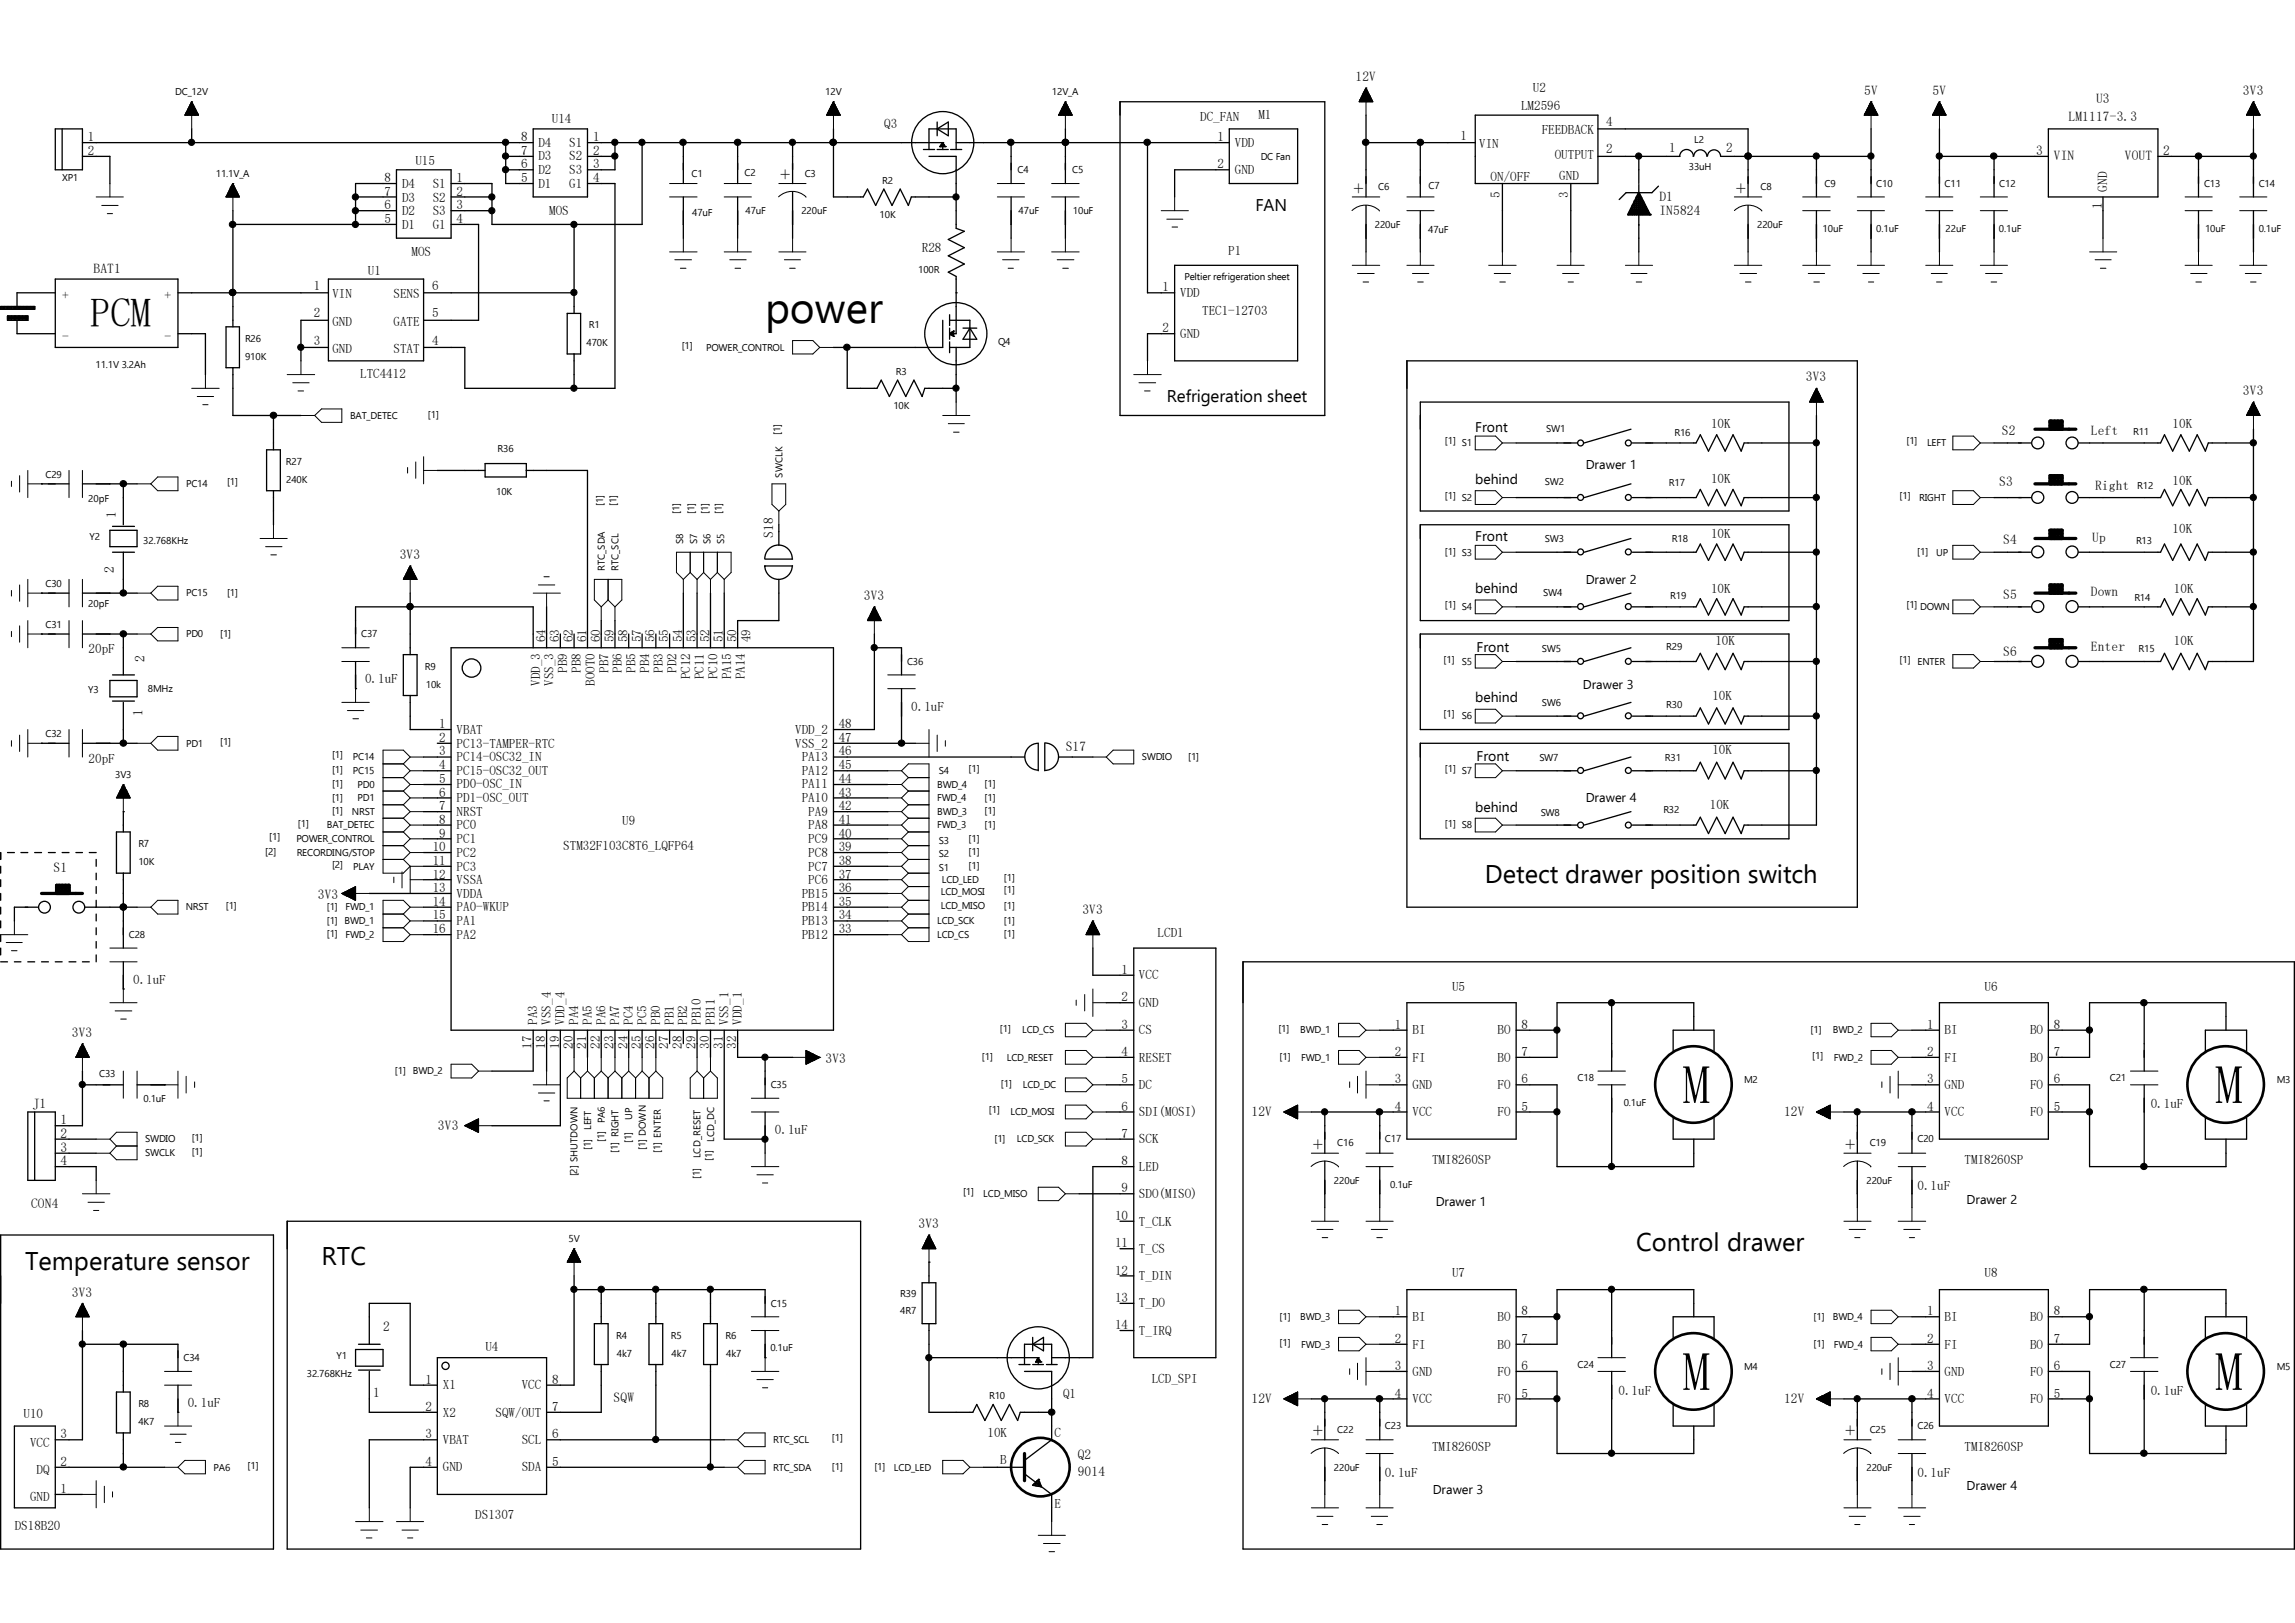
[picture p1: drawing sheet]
<svg xmlns="http://www.w3.org/2000/svg" width="297mm" height="210mm" viewBox="0 0 297 210" stroke-linecap="round" stroke-linejoin="round" font-family="sans-serif">
<defs><g id="words">
<g font-size="7.1">
<text x="217.8" y="142.8">M</text>
<text x="286.7" y="142.8">M</text>
<text x="217.8" y="180">M</text>
<text x="286.7" y="180">M</text>
</g>
<text font-size="5.5" x="99" y="41.7">power</text>
<text font-size="5.3" x="11.6" y="42.3">PCM</text>
<g font-size="3.3">
<text x="192.2" y="114.2">Detect drawer position switch</text>
<text x="211.8" y="161.9">Control drawer</text>
<text x="3.3" y="164.4">Temperature sensor</text>
<text x="41.6" y="163.7">RTC</text>
</g>
<g font-size="2.7">
<text x="101" y="23.6">+</text>
<text x="175.2" y="25.4">+</text>
<text x="224.7" y="25.4">+</text>
<text x="169.9" y="149">+</text>
<text x="238.8" y="149">+</text>
<text x="169.9" y="186.1">+</text>
<text x="238.8" y="186.1">+</text>
</g>
<g font-size="2.2">
<text x="162.5" y="27.3">FAN</text>
<text x="151" y="52">Refrigeration sheet</text>
</g>
<g font-size="1.8">
<text x="190.9" y="55.9">Front</text>
<text x="190.9" y="62.6">behind</text>
<text x="190.9" y="70">Front</text>
<text x="190.9" y="76.8">behind</text>
<text x="191.1" y="84.4">Front</text>
<text x="190.9" y="90.9">behind</text>
<text x="191.1" y="98.5">Front</text>
<text x="190.9" y="105">behind</text>
</g>
<g font-size="1.7">
<text x="175.4" y="10.5">12V</text>
<text x="198.4" y="11.9">U2</text>
<text x="71.4" y="16">U14</text>
<text x="114.4" y="16.5">Q3</text>
<text x="155.3" y="15.6">DC_FAN</text>
<text x="162.9" y="15.5">M1</text>
<text x="196.8" y="14.2">LM2596</text>
<text x="199.5" y="17.4">FEEDBACK</text>
<text x="207.9" y="16.3">4</text>
<text x="241.3" y="12.3">5V</text>
<text x="250.1" y="12.3">5V</text>
<text x="267.7" y="15.7">LM1117-3.3</text>
<text x="271.3" y="13.3">U3</text>
<text x="290.3" y="12.3">3V3</text>
<text x="11.4" y="18.2">1</text>
<text x="11.4" y="20">2</text>
<text x="49.7" y="23.6">8</text>
<text x="53.8" y="21.3">U15</text>
<text x="59.1" y="23.6">1</text>
<text x="67.4" y="23.6">5</text>
<text x="67.4" y="21.8">6</text>
<text x="67.4" y="20">7</text>
<text x="67.4" y="18.2">8</text>
<text x="69.7" y="22.5">D2</text>
<text x="69.7" y="20.7">D3</text>
<text x="69.7" y="19">D4</text>
<text x="73.7" y="19">S1</text>
<text x="73.7" y="20.7">S2</text>
<text x="73.7" y="22.5">S3</text>
<text x="76.8" y="18.2">1</text>
<text x="76.8" y="20">2</text>
<text x="76.8" y="21.8">3</text>
<text x="76.8" y="23.6">4</text>
<text x="157.6" y="18.2">1</text>
<text x="157.6" y="21.8">2</text>
<text x="159.8" y="19">VDD</text>
<text x="159.8" y="22.5">GND</text>
<text x="189" y="18.1">1</text>
<text x="191.4" y="19.2">VIN</text>
<text x="192.9" y="23.4">ON/OFF</text>
<text x="201.2" y="20.6">OUTPUT</text>
<text x="201.8" y="23.2">GND</text>
<text x="207.9" y="19.9">2</text>
<text x="216" y="19.7">1</text>
<text x="223.4" y="19.7">2</text>
<text x="263.5" y="20">3</text>
<text x="265.8" y="20.7">VIN</text>
<text x="275" y="20.7">VOUT</text>
<text x="280" y="20">2</text>
<text x="49.7" y="28.9">5</text>
<text x="49.7" y="27.1">6</text>
<text x="49.7" y="25.4">7</text>
<text x="52" y="29.6">D1</text>
<text x="52" y="27.8">D2</text>
<text x="52" y="26.1">D3</text>
<text x="52" y="24.3">D4</text>
<text x="56" y="24.3">S1</text>
<text x="56" y="26.1">S2</text>
<text x="56" y="27.8">S3</text>
<text x="56" y="29.6">G1</text>
<text x="59.1" y="25.4">2</text>
<text x="59.1" y="27.1">3</text>
<text x="59.1" y="28.9">4</text>
<text x="69.7" y="24.3">D1</text>
<text x="71.1" y="27.8">MOS</text>
<text x="73.7" y="24.3">G1</text>
<text x="194.1" y="25.7" transform="rotate(-90 194.1 25.7)">5</text>
<text x="202.9" y="25.7" transform="rotate(-90 202.9 25.7)">3</text>
<text x="214.8" y="26">D1</text>
<text x="214.8" y="27.9">IN5824</text>
<text x="272" y="27.1" transform="rotate(-90 272 27.1)">1</text>
<text x="272.7" y="24.8" transform="rotate(-90 272.7 24.8)">GND</text>
<text x="12.1" y="35.4">BAT1</text>
<text x="47.6" y="35.6">U1</text>
<text x="53.3" y="33.1">MOS</text>
<text x="119.3" y="32.6">R28</text>
<text x="159" y="32.9">P1</text>
<text x="8" y="38.8">+</text>
<text x="21.3" y="38.8">+</text>
<text x="40.6" y="37.5">1</text>
<text x="40.6" y="41.1">2</text>
<text x="43" y="38.6">VIN</text>
<text x="50.9" y="38.6">SENS</text>
<text x="55.9" y="37.5">6</text>
<text x="55.9" y="41.1">5</text>
<text x="150.5" y="37.7">1</text>
<text x="152.7" y="38.4">VDD</text>
<text x="155.6" y="40.7">TEC1-12703</text>
<text x="8" y="44.1">-</text>
<text x="21.3" y="44.1">-</text>
<text x="40.6" y="44.6">3</text>
<text x="43" y="42.2">GND</text>
<text x="43" y="45.7">GND</text>
<text x="50.9" y="42.2">GATE</text>
<text x="50.9" y="45.7">STAT</text>
<text x="55.9" y="44.6">4</text>
<text x="150.5" y="43">2</text>
<text x="152.7" y="43.7">GND</text>
<text x="46.6" y="48.9">LTC4412</text>
<text x="233.7" y="49.4">3V3</text>
<text x="290.3" y="51.1">3V3</text>
<text x="221.4" y="55.4">10K</text>
<text x="259.1" y="56.3">S2</text>
<text x="270.6" y="56.3">Left</text>
<text x="281.2" y="55.4">10K</text>
<text x="205.2" y="60.7">Drawer 1</text>
<text x="221.4" y="62.5">10K</text>
<text x="258.7" y="62.9">S3</text>
<text x="271.1" y="63.4">Right</text>
<text x="281.2" y="62.8">10K</text>
<text x="15" y="67" transform="rotate(-90 15 67)">1</text>
<text x="100.1" y="69.6" transform="rotate(-90 100.1 69.6)">S18</text>
<text x="221.4" y="69.6">10K</text>
<text x="259.2" y="70.4">S4</text>
<text x="270.8" y="70.1">Up</text>
<text x="281.2" y="69">10K</text>
<text x="14.7" y="74.1" transform="rotate(-90 14.7 74.1)">2</text>
<text x="51.7" y="72.3">3V3</text>
<text x="111.8" y="77.6">3V3</text>
<text x="205.2" y="75.5">Drawer 2</text>
<text x="221.4" y="76.8">10K</text>
<text x="259.2" y="77.5">S5</text>
<text x="270.6" y="77.2">Down</text>
<text x="281.3" y="76.8">10K</text>
<text x="70.6" y="83.1" transform="rotate(-90 70.6 83.1)">64</text>
<text x="72.4" y="83.1" transform="rotate(-90 72.4 83.1)">63</text>
<text x="74.1" y="83.1" transform="rotate(-90 74.1 83.1)">62</text>
<text x="75.9" y="83.1" transform="rotate(-90 75.9 83.1)">61</text>
<text x="77.7" y="83.1" transform="rotate(-90 77.7 83.1)">60</text>
<text x="79.5" y="83.1" transform="rotate(-90 79.5 83.1)">59</text>
<text x="81.2" y="83.1" transform="rotate(-90 81.2 83.1)">58</text>
<text x="83" y="83.1" transform="rotate(-90 83 83.1)">57</text>
<text x="84.7" y="83.1" transform="rotate(-90 84.7 83.1)">56</text>
<text x="86.5" y="83.1" transform="rotate(-90 86.5 83.1)">55</text>
<text x="88.3" y="83.1" transform="rotate(-90 88.3 83.1)">54</text>
<text x="90" y="83.1" transform="rotate(-90 90 83.1)">53</text>
<text x="91.8" y="83.1" transform="rotate(-90 91.8 83.1)">52</text>
<text x="93.6" y="83.1" transform="rotate(-90 93.6 83.1)">51</text>
<text x="95.3" y="83.1" transform="rotate(-90 95.3 83.1)">50</text>
<text x="97.1" y="83.1" transform="rotate(-90 97.1 83.1)">49</text>
<text x="222" y="83.5">10K</text>
<text x="281.3" y="83.5">10K</text>
<text x="11.5" y="84.5">20pF</text>
<text x="18.7" y="85.6" transform="rotate(-90 18.7 85.6)">2</text>
<text x="47.2" y="88.4">0.1uF</text>
<text x="69.9" y="88.8" transform="rotate(-90 69.9 88.8)">VDD_3</text>
<text x="71.6" y="88.8" transform="rotate(-90 71.6 88.8)">VSS_3</text>
<text x="73.4" y="87.1" transform="rotate(-90 73.4 87.1)">PB9</text>
<text x="75.2" y="87.1" transform="rotate(-90 75.2 87.1)">PB8</text>
<text x="77" y="88.8" transform="rotate(-90 77 88.8)">BOOT0</text>
<text x="78.7" y="87.1" transform="rotate(-90 78.7 87.1)">PB7</text>
<text x="80.5" y="87.1" transform="rotate(-90 80.5 87.1)">PB6</text>
<text x="82.3" y="87.1" transform="rotate(-90 82.3 87.1)">PB5</text>
<text x="84" y="87.1" transform="rotate(-90 84 87.1)">PB4</text>
<text x="85.8" y="87.1" transform="rotate(-90 85.8 87.1)">PB3</text>
<text x="87.5" y="87.1" transform="rotate(-90 87.5 87.1)">PD2</text>
<text x="89.3" y="87.9" transform="rotate(-90 89.3 87.9)">PC12</text>
<text x="91.1" y="87.9" transform="rotate(-90 91.1 87.9)">PC11</text>
<text x="92.8" y="87.9" transform="rotate(-90 92.8 87.9)">PC10</text>
<text x="94.6" y="87.9" transform="rotate(-90 94.6 87.9)">PA15</text>
<text x="96.4" y="87.9" transform="rotate(-90 96.4 87.9)">PA14</text>
<text x="204.9" y="89.1">Drawer 3</text>
<text x="259.2" y="84.9">S6</text>
<text x="270.6" y="84.2">Enter</text>
<text x="18.5" y="92.7" transform="rotate(-90 18.5 92.7)">1</text>
<text x="56.9" y="94.2">1</text>
<text x="59.1" y="95">VBAT</text>
<text x="102.9" y="95">VDD_2</text>
<text x="108.5" y="94.2">48</text>
<text x="117.9" y="91.9">0.1uF</text>
<text x="221.6" y="90.6">10K</text>
<text x="11.5" y="98.7">20pF</text>
<text x="56.9" y="96">2</text>
<text x="56.9" y="97.7">3</text>
<text x="56.9" y="99.5">4</text>
<text x="56.9" y="101.3">5</text>
<text x="59.1" y="96.7">PC13-TAMPER-RTC</text>
<text x="59.1" y="98.5">PC14-OSC32_IN</text>
<text x="59.1" y="100.2">PC15-OSC32_OUT</text>
<text x="102.9" y="96.7">VSS_2</text>
<text x="103.8" y="100.2">PA12</text>
<text x="103.8" y="98.5">PA13</text>
<text x="108.5" y="101.3">44</text>
<text x="108.5" y="99.5">45</text>
<text x="108.5" y="97.7">46</text>
<text x="108.5" y="96">47</text>
<text x="137.9" y="97.2">S17</text>
<text x="221.6" y="97.6">10K</text>
<text x="56.9" y="103.1">6</text>
<text x="56.9" y="104.9">7</text>
<text x="56.9" y="106.6">8</text>
<text x="59.1" y="102">PD0-OSC_IN</text>
<text x="59.1" y="103.8">PD1-OSC_OUT</text>
<text x="59.1" y="105.6">NRST</text>
<text x="59.1" y="107.3">PC0</text>
<text x="80.5" y="106.8">U9</text>
<text x="103.8" y="103.8">PA10</text>
<text x="103.8" y="102">PA11</text>
<text x="104.6" y="107.3">PA8</text>
<text x="104.6" y="105.6">PA9</text>
<text x="108.5" y="106.6">41</text>
<text x="108.5" y="104.9">42</text>
<text x="108.5" y="103.1">43</text>
<text x="205.2" y="103.8">Drawer 4</text>
<text x="221.3" y="104.7">10K</text>
<text x="6.9" y="112.8">S1</text>
<text x="56" y="110.2">10</text>
<text x="56" y="111.9">11</text>
<text x="56" y="113.7">12</text>
<text x="56.9" y="108.4">9</text>
<text x="59.1" y="109.1">PC1</text>
<text x="59.1" y="110.9">PC2</text>
<text x="59.1" y="112.6">PC3</text>
<text x="72.9" y="110">STM32F103C8T6_LQFP64</text>
<text x="104.6" y="112.6">PC7</text>
<text x="104.6" y="110.9">PC8</text>
<text x="104.6" y="109.1">PC9</text>
<text x="108.5" y="113.7">37</text>
<text x="108.5" y="111.9">38</text>
<text x="108.5" y="110.2">39</text>
<text x="108.5" y="108.4">40</text>
<text x="41.1" y="116.3">3V3</text>
<text x="56" y="115.4">13</text>
<text x="56" y="117.2">14</text>
<text x="56" y="119">15</text>
<text x="59.1" y="114.4">VSSA</text>
<text x="59.1" y="116.2">VDDA</text>
<text x="59.1" y="117.9">PA0-WKUP</text>
<text x="59.1" y="119.7">PA1</text>
<text x="103.8" y="119.7">PB13</text>
<text x="103.8" y="117.9">PB14</text>
<text x="103.8" y="116.2">PB15</text>
<text x="104.6" y="114.4">PC6</text>
<text x="108.5" y="119">34</text>
<text x="108.5" y="117.2">35</text>
<text x="108.5" y="115.4">36</text>
<text x="140.1" y="118.3">3V3</text>
<text x="56" y="120.7">16</text>
<text x="59.1" y="121.5">PA2</text>
<text x="103.8" y="121.5">PB12</text>
<text x="108.5" y="120.7">33</text>
<text x="149.8" y="121.3">LCD1</text>
<text x="17.2" y="127.3">0.1uF</text>
<text x="145.2" y="126">1</text>
<text x="145.2" y="129.6">2</text>
<text x="147.4" y="126.7">VCC</text>
<text x="147.4" y="130.3">GND</text>
<text x="187.9" y="128.2">U5</text>
<text x="256.8" y="128.2">U6</text>
<text x="9.3" y="134.2">3V3</text>
<text x="68.8" y="135.7" transform="rotate(-90 68.8 135.7)">17</text>
<text x="69.5" y="132.6" transform="rotate(-90 69.5 132.6)">PA3</text>
<text x="70.6" y="135.7" transform="rotate(-90 70.6 135.7)">18</text>
<text x="71.3" y="132.6" transform="rotate(-90 71.3 132.6)">VSS_4</text>
<text x="72.4" y="135.7" transform="rotate(-90 72.4 135.7)">19</text>
<text x="73.1" y="132.6" transform="rotate(-90 73.1 132.6)">VDD_4</text>
<text x="74.1" y="135.7" transform="rotate(-90 74.1 135.7)">20</text>
<text x="74.8" y="132.6" transform="rotate(-90 74.8 132.6)">PA4</text>
<text x="75.9" y="135.7" transform="rotate(-90 75.9 135.7)">21</text>
<text x="76.6" y="132.6" transform="rotate(-90 76.6 132.6)">PA5</text>
<text x="77.6" y="135.7" transform="rotate(-90 77.6 135.7)">22</text>
<text x="78.4" y="132.6" transform="rotate(-90 78.4 132.6)">PA6</text>
<text x="79.4" y="135.7" transform="rotate(-90 79.4 135.7)">23</text>
<text x="80.1" y="132.6" transform="rotate(-90 80.1 132.6)">PA7</text>
<text x="81.2" y="135.7" transform="rotate(-90 81.2 135.7)">24</text>
<text x="81.9" y="132.6" transform="rotate(-90 81.9 132.6)">PC4</text>
<text x="82.9" y="135.7" transform="rotate(-90 82.9 135.7)">25</text>
<text x="83.6" y="132.6" transform="rotate(-90 83.6 132.6)">PC5</text>
<text x="84.7" y="135.7" transform="rotate(-90 84.7 135.7)">26</text>
<text x="85.4" y="132.6" transform="rotate(-90 85.4 132.6)">PB0</text>
<text x="86.5" y="135.7" transform="rotate(-90 86.5 135.7)">27</text>
<text x="87.2" y="132.6" transform="rotate(-90 87.2 132.6)">PB1</text>
<text x="88.2" y="135.7" transform="rotate(-90 88.2 135.7)">28</text>
<text x="88.9" y="132.6" transform="rotate(-90 88.9 132.6)">PB2</text>
<text x="90" y="135.7" transform="rotate(-90 90 135.7)">29</text>
<text x="90.7" y="132.6" transform="rotate(-90 90.7 132.6)">PB10</text>
<text x="91.8" y="135.7" transform="rotate(-90 91.8 135.7)">30</text>
<text x="92.5" y="132.6" transform="rotate(-90 92.5 132.6)">PB11</text>
<text x="93.6" y="135.7" transform="rotate(-90 93.6 135.7)">31</text>
<text x="94.3" y="132.6" transform="rotate(-90 94.3 132.6)">VSS_1</text>
<text x="95.3" y="135.7" transform="rotate(-90 95.3 135.7)">32</text>
<text x="96" y="132.6" transform="rotate(-90 96 132.6)">VDD_1</text>
<text x="106.8" y="137.5">3V3</text>
<text x="145.2" y="133.1">3</text>
<text x="145.2" y="136.7">4</text>
<text x="147.4" y="133.9">CS</text>
<text x="147.4" y="137.4">RESET</text>
<text x="180.5" y="133.1">1</text>
<text x="180.5" y="136.7">2</text>
<text x="182.8" y="133.9">BI</text>
<text x="182.8" y="137.4">FI</text>
<text x="193.8" y="137.4">BO</text>
<text x="193.8" y="133.9">BO</text>
<text x="196.9" y="136.7">7</text>
<text x="196.9" y="133.1">8</text>
<text x="249.4" y="133.1">1</text>
<text x="249.4" y="136.7">2</text>
<text x="251.7" y="133.9">BI</text>
<text x="251.7" y="137.4">FI</text>
<text x="262.7" y="137.4">BO</text>
<text x="262.7" y="133.9">BO</text>
<text x="265.8" y="136.7">7</text>
<text x="265.8" y="133.1">8</text>
<text x="4.2" y="143.4">J1</text>
<text x="145.2" y="140.2">5</text>
<text x="145.2" y="143.7">6</text>
<text x="147.4" y="140.9">DC</text>
<text x="180.5" y="140.2">3</text>
<text x="180.5" y="143.7">4</text>
<text x="182.8" y="140.9">GND</text>
<text x="193.8" y="140.9">FO</text>
<text x="196.9" y="143.7">5</text>
<text x="196.9" y="140.2">6</text>
<text x="249.4" y="140.2">3</text>
<text x="249.4" y="143.7">4</text>
<text x="251.7" y="140.9">GND</text>
<text x="262.7" y="140.9">FO</text>
<text x="265.8" y="143.7">5</text>
<text x="265.8" y="140.2">6</text>
<text x="278.3" y="143.4">0.1uF</text>
<text x="7.8" y="145.5">1</text>
<text x="7.8" y="147.2">2</text>
<text x="7.8" y="149">3</text>
<text x="56.7" y="146.2">3V3</text>
<text x="100.3" y="146.7">0.1uF</text>
<text x="145.2" y="147.2">7</text>
<text x="147.4" y="144.4">SDI(MOSI)</text>
<text x="147.4" y="148">SCK</text>
<text x="162" y="144.4">12V</text>
<text x="182.8" y="144.4">VCC</text>
<text x="193.8" y="144.4">FO</text>
<text x="230.9" y="144.4">12V</text>
<text x="251.7" y="144.4">VCC</text>
<text x="262.7" y="144.4">FO</text>
<text x="7.8" y="150.8">4</text>
<text x="145.2" y="150.8">8</text>
<text x="145.2" y="154.3">9</text>
<text x="147.4" y="151.5">LED</text>
<text x="147.4" y="155">SDO(MISO)</text>
<text x="185.3" y="150.7">TMI8260SP</text>
<text x="248.2" y="154">0.1uF</text>
<text x="254.3" y="150.7">TMI8260SP</text>
<text x="254.5" y="155.7">Drawer 2</text>
<text x="4" y="156.3">CON4</text>
<text x="118.9" y="158.9">3V3</text>
<text x="144.3" y="157.9">10</text>
<text x="144.3" y="161.4">11</text>
<text x="147.4" y="158.6">T_CLK</text>
<text x="185.8" y="156.1">Drawer 1</text>
<text x="9.3" y="167.8">3V3</text>
<text x="144.3" y="164.9">12</text>
<text x="147.4" y="162.1">T_CS</text>
<text x="147.4" y="165.7">T_DIN</text>
<text x="187.9" y="165.3">U7</text>
<text x="256.8" y="165.3">U8</text>
<text x="49.6" y="172.2">2</text>
<text x="144.3" y="168.4">13</text>
<text x="144.3" y="172">14</text>
<text x="147.4" y="169.2">T_DO</text>
<text x="147.4" y="172.7">T_IRQ</text>
<text x="180.5" y="170.2">1</text>
<text x="180.5" y="173.8">2</text>
<text x="182.8" y="170.9">BI</text>
<text x="193.8" y="170.9">BO</text>
<text x="196.9" y="173.8">7</text>
<text x="196.9" y="170.2">8</text>
<text x="249.4" y="170.2">1</text>
<text x="249.4" y="173.8">2</text>
<text x="251.7" y="170.9">BI</text>
<text x="262.7" y="170.9">BO</text>
<text x="265.8" y="173.8">7</text>
<text x="265.8" y="170.2">8</text>
<text x="55.1" y="179.1">1</text>
<text x="57.3" y="179.8">X1</text>
<text x="62.8" y="174.8">U4</text>
<text x="67.5" y="179.8">VCC</text>
<text x="71.5" y="179.1">8</text>
<text x="149.1" y="178.9">LCD_SPI</text>
<text x="180.5" y="177.3">3</text>
<text x="182.8" y="174.5">FI</text>
<text x="182.8" y="178">GND</text>
<text x="193.8" y="178">FO</text>
<text x="193.8" y="174.5">BO</text>
<text x="196.9" y="177.3">6</text>
<text x="249.4" y="177.3">3</text>
<text x="251.7" y="174.5">FI</text>
<text x="251.7" y="178">GND</text>
<text x="262.7" y="178">FO</text>
<text x="262.7" y="174.5">BO</text>
<text x="265.8" y="177.3">6</text>
<text x="3" y="183.5">U10</text>
<text x="24.3" y="182.1">0.1uF</text>
<text x="48.3" y="180.7">1</text>
<text x="55.1" y="182.6">2</text>
<text x="57.3" y="183.3">X2</text>
<text x="64.1" y="183.3">SQW/OUT</text>
<text x="71.5" y="182.6">7</text>
<text x="79.4" y="181.4">SQW</text>
<text x="127.8" y="186">10K</text>
<text x="136.5" y="186">C</text>
<text x="137.6" y="180.8">Q1</text>
<text x="162" y="181.5">12V</text>
<text x="180.5" y="180.8">4</text>
<text x="182.8" y="181.6">VCC</text>
<text x="193.8" y="181.6">FO</text>
<text x="196.9" y="180.8">5</text>
<text x="209.5" y="180.5">0.1uF</text>
<text x="230.9" y="181.5">12V</text>
<text x="249.4" y="180.8">4</text>
<text x="251.7" y="181.6">VCC</text>
<text x="262.7" y="181.6">FO</text>
<text x="265.8" y="180.8">5</text>
<text x="278.3" y="180.5">0.1uF</text>
<text x="3.9" y="187.2">VCC</text>
<text x="4.7" y="190.8">DQ</text>
<text x="7.8" y="189.7">2</text>
<text x="7.8" y="186.1">3</text>
<text x="55.1" y="186.1">3</text>
<text x="55.1" y="189.7">4</text>
<text x="57.3" y="186.9">VBAT</text>
<text x="57.3" y="190.4">GND</text>
<text x="67.5" y="190.4">SDA</text>
<text x="67.5" y="186.9">SCL</text>
<text x="71.5" y="189.7">5</text>
<text x="71.5" y="186.1">6</text>
<text x="129.5" y="189.5">B</text>
<text x="139.5" y="188.8">Q2</text>
<text x="139.5" y="191">9014</text>
<text x="179.2" y="191.1">0.1uF</text>
<text x="185.3" y="187.7">TMI8260SP</text>
<text x="248.2" y="191.1">0.1uF</text>
<text x="254.3" y="187.7">TMI8260SP</text>
<text x="1.9" y="198">DS18B20</text>
<text x="3.9" y="194.3">GND</text>
<text x="7.8" y="193.2">1</text>
<text x="61.5" y="196.6">DS1307</text>
<text x="136.5" y="195.2">E</text>
<text x="185.4" y="193.4">Drawer 3</text>
<text x="254.5" y="192.8">Drawer 4</text>
</g>
<g font-size="1.3">
<text x="22.7" y="12.3">DC_12V</text>
<text x="106.8" y="12.3">12V</text>
<text x="136.1" y="12.3">12V_A</text>
<text x="8" y="23.4">XP1</text>
<text x="27.9" y="22.9">11.1V_A</text>
<text x="89.5" y="22.9">C1</text>
<text x="96.4" y="22.7">C2</text>
<text x="104.1" y="22.9">C3</text>
<text x="114.2" y="23.7">R2</text>
<text x="131.7" y="22.4">C4</text>
<text x="138.8" y="22.4">C5</text>
<text x="163.2" y="20.7">DC Fan</text>
<text x="218.6" y="22">33uH</text>
<text x="219.2" y="18.5">L2</text>
<text x="89.6" y="27.9">47uF</text>
<text x="96.5" y="27.7">47uF</text>
<text x="103.7" y="27.7">220uF</text>
<text x="113.8" y="28.2">10K</text>
<text x="131.8" y="27.7">47uF</text>
<text x="138.9" y="27.7">10uF</text>
<text x="177.9" y="29.5">220uF</text>
<text x="178.4" y="24.6">C6</text>
<text x="184.9" y="24.5">C7</text>
<text x="227.4" y="29.5">220uF</text>
<text x="227.8" y="24.6">C8</text>
<text x="235.9" y="30">10uF</text>
<text x="236.1" y="24.2">C9</text>
<text x="242.8" y="24.2">C10</text>
<text x="242.8" y="30">0.1uF</text>
<text x="251.7" y="24.2">C11</text>
<text x="251.8" y="30">22uF</text>
<text x="258.7" y="30">0.1uF</text>
<text x="258.7" y="24.2">C12</text>
<text x="285.2" y="24.2">C13</text>
<text x="285.4" y="30">10uF</text>
<text x="292.3" y="24.2">C14</text>
<text x="292.3" y="30">0.1uF</text>
<text x="118.8" y="35.4">100R</text>
<text x="184.8" y="30.2">47uF</text>
<text x="153.3" y="36.3">Peltier refrigeration sheet</text>
<text x="12.4" y="47.6">11.1V 3.2Ah</text>
<text x="31.7" y="44.2">R26</text>
<text x="31.7" y="46.6">910K</text>
<text x="75.9" y="44.8">470K</text>
<text x="76.2" y="42.5">R1</text>
<text x="88.2" y="45.1">[1]</text>
<text x="91.4" y="45.4">POWER_CONTROL</text>
<text x="129.2" y="44.6">Q4</text>
<text x="115.6" y="52.9">10K</text>
<text x="116" y="48.5">R3</text>
<text x="45.3" y="54.2">BAT_DETEC</text>
<text x="55.4" y="54.1">[1]</text>
<text x="64.4" y="58.5">R36</text>
<text x="101" y="56.3" transform="rotate(-90 101 56.3)">[1]</text>
<text x="187" y="57.5">[1] S1</text>
<text x="200.1" y="55.9">SW1</text>
<text x="216.7" y="56.4">R16</text>
<text x="246.7" y="57.5">[1]</text>
<text x="249.4" y="57.7">LEFT</text>
<text x="276.1" y="56.3">R11</text>
<text x="5.9" y="61.8">C29</text>
<text x="11.4" y="65">20pF</text>
<text x="24.1" y="63">PC14</text>
<text x="29.4" y="62.8">[1]</text>
<text x="37" y="60.2">R27</text>
<text x="37" y="62.5">240K</text>
<text x="64.2" y="64.1">10K</text>
<text x="78.1" y="65.5" transform="rotate(-90 78.1 65.5)">[1]</text>
<text x="79.8" y="65.5" transform="rotate(-90 79.8 65.5)">[1]</text>
<text x="101.3" y="61.8" transform="rotate(-90 101.3 61.8)">SWCLK</text>
<text x="187" y="64.6">[1] S2</text>
<text x="199.9" y="62.8">SW2</text>
<text x="216" y="62.9">R17</text>
<text x="245.8" y="64.6">[1]</text>
<text x="248.4" y="64.8">RIGHT</text>
<text x="276.6" y="63.3">R12</text>
<text x="11.6" y="69.9">Y2</text>
<text x="18.5" y="70.4">32.768KHz</text>
<text x="87.9" y="66.5" transform="rotate(-90 87.9 66.5)">[1]</text>
<text x="88.4" y="70.4" transform="rotate(-90 88.4 70.4)">S8</text>
<text x="89.9" y="66.5" transform="rotate(-90 89.9 66.5)">[1]</text>
<text x="90.2" y="70.4" transform="rotate(-90 90.2 70.4)">S7</text>
<text x="91.7" y="66.5" transform="rotate(-90 91.7 66.5)">[1]</text>
<text x="91.9" y="70.4" transform="rotate(-90 91.9 70.4)">S6</text>
<text x="93.4" y="66.5" transform="rotate(-90 93.4 66.5)">[1]</text>
<text x="93.7" y="70.4" transform="rotate(-90 93.7 70.4)">S5</text>
<text x="187" y="71.8">[1] S3</text>
<text x="199.9" y="70.2">SW3</text>
<text x="216.4" y="70.2">R18</text>
<text x="248.1" y="71.8">[1]</text>
<text x="250.6" y="71.9">UP</text>
<text x="276.4" y="70.4">R13</text>
<text x="5.9" y="75.9">C30</text>
<text x="24.1" y="77.2">PC15</text>
<text x="29.4" y="77.1">[1]</text>
<text x="78.3" y="73.9" transform="rotate(-90 78.3 73.9)">RTC_SDA</text>
<text x="80.1" y="73.9" transform="rotate(-90 80.1 73.9)">RTC_SCL</text>
<text x="199.7" y="77.1">SW4</text>
<text x="216.2" y="77.5">R19</text>
<text x="276.2" y="77.8">R14</text>
<text x="5.9" y="81.2">C31</text>
<text x="11.4" y="78.6">20pF</text>
<text x="24.1" y="82.5">PD0</text>
<text x="28.5" y="82.4">[1]</text>
<text x="46.7" y="82.5">C37</text>
<text x="187" y="78.7">[1] S4</text>
<text x="246.7" y="78.7">[1] DOWN</text>
<text x="11.4" y="89.7">Y3</text>
<text x="19.1" y="89.5">8MHz</text>
<text x="55" y="86.7">R9</text>
<text x="55.1" y="89">10k</text>
<text x="117.4" y="86">C36</text>
<text x="186.8" y="85.8">[1]</text>
<text x="189.2" y="86">S5</text>
<text x="199.6" y="84.4">SW5</text>
<text x="215.6" y="84.2">R29</text>
<text x="245.8" y="85.8">[1] ENTER</text>
<text x="276.8" y="84.4">R15</text>
<text x="5.9" y="95.4">C32</text>
<text x="186.8" y="92.8">[1]</text>
<text x="189.2" y="93.1">S6</text>
<text x="199.6" y="91.4">SW6</text>
<text x="215.6" y="91.6">R30</text>
<text x="14.9" y="100.6">3V3</text>
<text x="24.1" y="96.6">PD1</text>
<text x="28.5" y="96.4">[1]</text>
<text x="43" y="98.1">[1]</text>
<text x="43" y="100.1">[1]</text>
<text x="43" y="101.9">[1]</text>
<text x="45.7" y="98.4">PC14</text>
<text x="45.7" y="100.2">PC15</text>
<text x="46.3" y="101.9">PD0</text>
<text x="121.3" y="101.9">BWD_4</text>
<text x="121.5" y="100.2">S4</text>
<text x="125.3" y="99.9">[1]</text>
<text x="127.4" y="101.9">[1]</text>
<text x="147.8" y="98.4">SWDIO</text>
<text x="153.8" y="98.3">[1]</text>
<text x="187" y="99.9">[1] S7</text>
<text x="199.2" y="98.5">SW7</text>
<text x="215.5" y="98.5">R31</text>
<text x="38.6" y="107">[1]</text>
<text x="42.3" y="107.2">BAT_DETEC</text>
<text x="43" y="105.4">[1]</text>
<text x="43" y="103.6">[1]</text>
<text x="45.6" y="105.5">NRST</text>
<text x="46.3" y="103.7">PD1</text>
<text x="121.3" y="107.2">FWD_3</text>
<text x="121.3" y="105.5">BWD_3</text>
<text x="121.3" y="103.7">FWD_4</text>
<text x="127.4" y="107.1">[1]</text>
<text x="127.4" y="105.4">[1]</text>
<text x="127.4" y="103.6">[1]</text>
<text x="187" y="107">[1] S8</text>
<text x="199.4" y="105.6">SW8</text>
<text x="215.3" y="105.2">R32</text>
<text x="17.9" y="109.6">R7</text>
<text x="17.9" y="112">10K</text>
<text x="34.3" y="110.7">[2]</text>
<text x="34.8" y="108.8">[1]</text>
<text x="38.4" y="109">POWER_CONTROL</text>
<text x="38.4" y="110.7">RECORDING/STOP</text>
<text x="43" y="112.3">[2]</text>
<text x="45.7" y="112.5">PLAY</text>
<text x="121.5" y="112.7">S1</text>
<text x="121.5" y="110.9">S2</text>
<text x="121.5" y="109.2">S3</text>
<text x="125.3" y="112.4">[1]</text>
<text x="125.3" y="110.7">[1]</text>
<text x="125.3" y="108.9">[1]</text>
<text x="24" y="117.8">NRST</text>
<text x="29.2" y="117.6">[1]</text>
<text x="42.3" y="117.8">[1]</text>
<text x="42.3" y="119.5">[1] BWD_1</text>
<text x="44.7" y="117.8">FWD_1</text>
<text x="121.3" y="119.6">LCD_SCK</text>
<text x="121.8" y="117.6">LCD_MISO</text>
<text x="121.8" y="115.9">LCD_MOSI</text>
<text x="121.9" y="114.3">LCD_LED</text>
<text x="129.9" y="117.6">[1]</text>
<text x="129.9" y="115.6">[1]</text>
<text x="129.9" y="119.5">[1]</text>
<text x="129.9" y="114">[1]</text>
<text x="16.7" y="121.4">C28</text>
<text x="42.3" y="121.3">[1]</text>
<text x="44.7" y="121.4">FWD_2</text>
<text x="121.3" y="121.4">LCD_CS</text>
<text x="129.9" y="121.3">[1]</text>
<text x="127.1" y="137.2">[1]</text>
<text x="129.4" y="133.5">[1]</text>
<text x="130.3" y="137.2">LCD_RESET</text>
<text x="132.3" y="133.7">LCD_CS</text>
<text x="165.4" y="133.5">[1]</text>
<text x="165.6" y="137.2">[1]</text>
<text x="168.3" y="133.7">BWD_1</text>
<text x="168.4" y="137.2">FWD_1</text>
<text x="234.3" y="133.6">[1]</text>
<text x="234.5" y="137">[1]</text>
<text x="237.2" y="133.7">BWD_2</text>
<text x="237.3" y="137.2">FWD_2</text>
<text x="12.8" y="139.4">C33</text>
<text x="18.6" y="142.5">0.1uF</text>
<text x="51.1" y="138.9">[1] BWD_2</text>
<text x="99.7" y="140.8">C35</text>
<text x="129.5" y="140.7">[1]</text>
<text x="132.4" y="140.8">LCD_DC</text>
<text x="204.2" y="139.9">C18</text>
<text x="210.1" y="143.1">0.1uF</text>
<text x="225.7" y="140.2">M2</text>
<text x="273" y="139.9">C21</text>
<text x="294.6" y="140.2">M3</text>
<text x="18.8" y="147.8">SWDIO</text>
<text x="18.8" y="149.6">SWCLK</text>
<text x="24.8" y="147.6">[1]</text>
<text x="24.8" y="149.4">[1]</text>
<text x="76.5" y="148.8" transform="rotate(-90 76.5 148.8)">[1]</text>
<text x="76.5" y="146.2" transform="rotate(-90 76.5 146.2)">LEFT</text>
<text x="78.2" y="147.8" transform="rotate(-90 78.2 147.8)">[1]</text>
<text x="78.3" y="145.4" transform="rotate(-90 78.3 145.4)">PA6</text>
<text x="80" y="149.2" transform="rotate(-90 80 149.2)">[1] RIGHT</text>
<text x="81.7" y="148" transform="rotate(-90 81.7 148)">[1]</text>
<text x="81.8" y="144.9" transform="rotate(-90 81.8 144.9)">UP</text>
<text x="83.5" y="148.8" transform="rotate(-90 83.5 148.8)">[1] DOWN</text>
<text x="85.5" y="149.2" transform="rotate(-90 85.5 149.2)">[1] ENTER</text>
<text x="90.7" y="149.9" transform="rotate(-90 90.7 149.9)">LCD_RESET</text>
<text x="92.4" y="147.8" transform="rotate(-90 92.4 147.8)">LCD_DC</text>
<text x="128" y="144.1">[1]</text>
<text x="128.7" y="147.8">[1]</text>
<text x="130.8" y="144.3">LCD_MOSI</text>
<text x="131.6" y="147.8">LCD_SCK</text>
<text x="173.1" y="148.3">C16</text>
<text x="179.2" y="147.8">C17</text>
<text x="242" y="148.3">C19</text>
<text x="248.2" y="147.8">C20</text>
<text x="74.7" y="152.2" transform="rotate(-90 74.7 152.2)">[2] SHUTDOWN</text>
<text x="90.6" y="152.6" transform="rotate(-90 90.6 152.6)">[1]</text>
<text x="92.2" y="150.3" transform="rotate(-90 92.2 150.3)">[1]</text>
<text x="124.6" y="154.7">[1]</text>
<text x="127.3" y="154.9">LCD_MISO</text>
<text x="172.6" y="153.2">220uF</text>
<text x="179.9" y="153.7">0.1uF</text>
<text x="241.6" y="153.2">220uF</text>
<text x="73.6" y="160.7">5V</text>
<text x="116.5" y="167.8">R39</text>
<text x="79.8" y="173.2">R4</text>
<text x="86.8" y="173.2">R5</text>
<text x="93.9" y="173.2">R6</text>
<text x="99.7" y="169.1">C15</text>
<text x="116.5" y="170">4R7</text>
<text x="165.6" y="170.8">[1]</text>
<text x="168.3" y="170.8">BWD_3</text>
<text x="234.7" y="170.8">[1]</text>
<text x="237.2" y="170.8">BWD_4</text>
<text x="23.7" y="176.1">C34</text>
<text x="39.7" y="178.2">32.768KHz</text>
<text x="43.6" y="175.9">Y1</text>
<text x="79.8" y="175.6">4k7</text>
<text x="86.9" y="175.6">4k7</text>
<text x="94" y="175.6">4k7</text>
<text x="99.7" y="174.9">0.1uF</text>
<text x="165.6" y="174.1">[1]</text>
<text x="168.4" y="174.4">FWD_3</text>
<text x="204.2" y="177">C24</text>
<text x="225.7" y="177.3">M4</text>
<text x="234.7" y="174.3">[1]</text>
<text x="237.3" y="174.4">FWD_4</text>
<text x="273" y="177">C27</text>
<text x="294.6" y="177.3">M5</text>
<text x="17.9" y="182.1">R8</text>
<text x="17.9" y="184.4">4K7</text>
<text x="128" y="181">R10</text>
<text x="173.1" y="185.4">C22</text>
<text x="179.2" y="185">C23</text>
<text x="242" y="185.4">C25</text>
<text x="248.2" y="185">C26</text>
<text x="27.6" y="190.3">PA6</text>
<text x="32" y="190">[1]</text>
<text x="100.1" y="186.7">RTC_SCL</text>
<text x="100.1" y="190.3">RTC_SDA</text>
<text x="107.7" y="186.5">[1]</text>
<text x="107.7" y="190.2">[1]</text>
<text x="113.2" y="190.2">[1]</text>
<text x="115.7" y="190.3">LCD_LED</text>
<text x="172.6" y="190.3">220uF</text>
<text x="241.6" y="190.3">220uF</text>
</g>
</g></defs>
<g fill="none" stroke="#000" stroke-width=".17">
<path d="M7.2 16.7h3.5v5.3h-3.5zM8 16.7v5.3M10.7 18.5h58.3M24.8 16.7v1.8M65.4 18.5v5.2h3.6M69 16.7h7v8.8h-7zM76 18.5h46M79.6 18.5v3.5h-3.6M83.1 18.5v10.5h-19.4v-5.3h-5.3M88.4 18.5v5.2M95.5 18.5v5.2M102.6 18.5v5.2"/>
<path d="M107.9 18.5h.1M107.9 16.7v8.8h3.8l.6-1 1 2.1 1.1-2.1 1 2.1 1.1-2.1 1.1 2.1 .3-1.1h5.8M119.5 19.3h1.4M120.2 19.3v-2.6h3.5v2.6M121.3 19.3h1.4M121.3 16.7l1.4-.9v1.8zM121.3 15.8v1.8M121.6 19h.1M121.6 19h.7M121.8 18.8h.4M121.8 18.7v.3M121.9 18.6h.2"/>
<path d="M122 18.5h.1M122 18.5v.8M122 18.5l.3 .5M122 18.5l-.4 .5M122.2 18.7v.3M122.3 19h.1M123 19.3h1.5M123.7 18.5h35.4M130.9 18.5v5.2M137.9 18.5h.1M137.9 16.7v7M144.9 13.2h26.5v40.6h-26.5z"/>
<path d="M148.5 18.5v19.4h3.5M159.1 16.7h8.8v7h-8.8zM176.8 18.5h14.1M176.8 14.9v10.6M183.8 18.5v7M190.9 14.9h15.9v8.8h-15.9zM206.8 16.7h19.4v8.8M242.1 16.7v8.8M251 16.7v8.8M265.1 16.7h14.2v8.8h-14.2zM291.6 16.7v8.8M.1 39.7h4.4v.3h-4.4z"/>
<path d="M.1 39.8h4.4M.3 39.7v.3M.4 39.7v.3M.6 39.7v.3M.8 39.7v.3M1 39.7v.3M1.1 39.7v.3M1.3 39.7v.3M1.5 39.7v.3M1.7 39.7v.3M1.9 39.7v.3M2 39.7v.3"/>
<path d="M2.4 39.7v.3M2.5 39.7v.3M2.7 39.7v.3M2.9 39.7v.3M3.1 39.7v.3M3.3 39.7v.3M3.4 39.7v.3M3.6 39.7v.3M3.8 39.7v.3M4 39.7v.3M4.1 39.7v.3M4.3 39.7v.3"/>
<path d="M7.2 36.1h15.8v8.9h-15.8zM7.2 37.9h-5v2.1M10.7 20.2h3.5v3.5M23 37.9h19.5M30.1 37.9h.1M30.1 27.3v15M30.1 29h21.2M42.5 36.1h12.3v10.6h-12.3zM46 25.5h5.3M46 27.3h5.3M51.3 22h7.1v8.8h-7.1zM51.3 23.7h-5.3v5.3"/>
<path d="M54.8 37.9h19.5M58.4 25.5h5.3M58.4 29h3.5v12.4h-7.1M58.4 27.3h5.3M65.4 22h3.6M65.4 20.2h3.6M74.3 37.9h.1M74.3 29v11.6M76 20.2h3.6M76 23.7h3.6v26.5h-19.4v-5.2h-5.4M88.4 25.5v5.3M95.5 25.5v5.3"/>
<path d="M102.6 24.8v6M120.2 20.2h3.5v9.3l1.1 .4-2.1 1.1 2.1 1-2.1 1.1 2.1 1.1-2.1 1 1 .6v7.4h-.8M123.7 37.9h.1M130.9 25.5v5.3M137.9 25.5v5.3M152 34.3h15.9v12.4h-15.9zM159.1 22h-7.1v3.5M176.8 26.6v6M183.8 27.3v5.3M194.4 23.7v8.9M203.3 23.7v8.9M206.8 20.2h10.6"/>
<path d="M212.1 20.2v3.5M212.1 23.9v1M212.1 27.8v4.8M214.6 24.1l-.8 .8h-3.4l-.9 .9M217.4 20.2a.87 .87 0 0 1 .9-.9 .87 .87 0 0 1 .8 .9M219.2 20.2a.85 .85 0 0 1 .9-.8 .85 .85 0 0 1 .8 .8M221 20.2a.85 .85 0 0 1 .8-.8 .85 .85 0 0 1 .9 .8M222.7 20.2h19.4M226.2 20.2h.1M226.2 26.6v6M235.1 20.2v5.3M235.1 27.3v5.3"/>
<path d="M242.1 27.3v5.3M251 20.2h14.1M251 27.3v5.3M258.1 20.2v5.3M258.1 27.3v5.3M272.2 25.5v5.3M279.3 20.2h12.3M284.5 20.2v5.3M284.5 27.3v5.3M291.6 27.3v5.3M1 40.9h2.6v.5h-2.6zM1 41.2h2.6"/>
<path d="M1 41.1h2.6M1.1 40.9v.5M1.3 40.9v.5M1.5 40.9v.5M1.7 40.9v.5M1.9 40.9v.5M2 40.9v.5M2.2 40.9v2.3h5M2.4 40.9v.5M2.5 40.9v.5M2.7 40.9v.5M2.9 40.9v.5"/>
<path d="M3.1 40.9v.5M3.3 40.9v.5M3.4 40.9v.5M23 43.2h3.6v5.3M29.3 42.3h1.7v5.3h-1.7zM30.1 47.6v6.2h8.8M34.5 58.2h1.8v5.3h-1.8zM35.4 53.8v4.4M38.9 45h.1M38.9 45h3.6M42.5 41.4h-3.6v5.3M62.8 60h5.3v1.7h-5.3z"/>
<path d="M73.4 40.6h1.7v5.2h-1.7zM74.3 45.8v4.4M109.6 45v5.2h3.9l.5-1 1.1 2.1 1.1-2.1 1 2.1 1.1-2.1 1 2.1 .4-1.1h4M122 41.4v3.6h-14.1M122.9 43.2h.1M122.9 41.4h2.6v3.6h-2.6M122.9 40.7v1.4M122.9 42.5v1.4M122.9 44.2v1.4M122.9 43.2l.5 .3M123 43.1v.2M123.1 43.3h.3"/>
<path d="M123.1 43h.3M123.2 42.9v.5M123.4 43.5h.1M123.4 42.8h.1M123.4 42.8v.7M123.4 42.8l-.5 .4M123.7 45v7M124.6 42.5h1.8M125.5 42.5l.9 1.4h-1.8zM152 43.2h-3.5v3.5M182.1 46.7h58.3v70.7h-58.3zM183.8 52h47.7v14.1h-47.7z"/>
<path d="M196.2 57.3h7.9M211.1 55.5l-6.1 1.8M211.2 57.3h8.3l.5-1 1.1 2.1 1.1-2.1 1.1 2.1 1-2.1 1 2.1 .4-1.1h9.4M235.1 57.3h.1M235.1 53.8v53h-9.4l-.4 1.1-1-2.2-1 2.2-1.1-2.2-1.1 2.2-1.1-2.2-.5 1.1h-8.3M258.1 57.3h4.7M269 57.3h10.6l.5-1 1.1 2.1 1-2.1 1.1 2.1 1.1-2.1 1 2.1 .4-1.1h5.8M291.6 55.5v30.1h-5.8l-.4 1.1-1-2.2-1.1 2.2-1.1-2.2-1 2.2-1.1-2.2-.5 1.1h-10.6M5.4 62.6h.1M5.4 76.8h.1M5.4 62.6h3.5M5.4 76.8h3.5"/>
<path d="M10.7 62.6h7M10.7 76.8h7M14.2 68.6h3.5v2.1h-3.5zM14.6 71.5h2.8M14.6 68.1h2.8M16 62.6v5.3M16 71.5v5.3M35.4 63.5v4.4M53.1 78.5h.1M53.1 76.8v7.9M56.6 60.9h6.2M68.1 60.9h7.9v22.9"/>
<path d="M70.7 78.5v5.3M88.4 76.8v7M90.2 76.8v7M91.9 76.8v7M93.7 76.8v7M99 72.3a1.78 1.78 0 0 1 1.8-1.8 1.78 1.78 0 0 1 1.7 1.8M99 72.3h3.6M100.8 75v5.3h-5.3v3.5M100.8 67.9v2.7M102.5 73.2a1.78 1.78 0 0 1-1.7 1.8 1.78 1.78 0 0 1-1.8-1.8h3.6M183.8 67.9h47.7v12.4h-47.7zM196.2 71.5h7.9"/>
<path d="M196.2 64.4h7.9M196.2 78.5h7.9M211.1 69.7l-6.1 1.8M211.1 76.8l-6.1 1.7M211.1 62.6l-6.1 1.8M211.2 71.5h8.3l.5-1.1 1.1 2.1 1.1-2.1 1.1 2.1 1-2.1 1 2.1 .4-1h9.4M211.2 64.4h8.3l.5-1.1 1.1 2.1 1.1-2.1 1.1 2.1 1-2.1 1 2.1 .4-1h9.4M211.2 78.5h8.3l.5-1 1.1 2.1 1.1-2.1 1.1 2.1 1-2.1 1 2.1 .4-1.1h9.4M235.1 78.5h.1M258.1 71.5h4.7M258.1 64.4h4.7M258.1 78.5h4.7"/>
<path d="M269 71.5h10.6l.5-1.1 1.1 2.1 1-2.1 1.1 2.1 1.1-2.1 1 2.1 .4-1h5.8M269 64.4h10.6l.5-1.1 1.1 2.1 1-2.1 1.1 2.1 1.1-2.1 1 2.1 .4-1h5.8M269 78.5h10.6l.5-1 1.1 2.1 1-2.1 1.1 2.1 1.1-2.1 1 2.1 .4-1.1h5.8M5.4 82h.1M5.4 96.2h.1M5.4 82h3.5M5.4 96.2h3.5M10.7 82h7M10.7 96.2h7M14.2 88.1h3.5v2.1h-3.5zM14.6 87.3h2.8M14.6 90.7h2.8"/>
<path d="M16 82v5.3M16 90.9v5.3M46 89.1h.1M46 83.8v-5.3h23v5.3M46 85.6v3.5M52.2 84.7h1.8v5.3h-1.8zM53.1 90v4.4h5.3M54.8 98h3.6M54.8 99.7h3.6M56.6 96.2h1.8M58.4 83.8h49.5v49.5h-49.5zM72.5 82v1.8"/>
<path d="M74.3 82v1.8M77.8 80.3v3.5M79.6 80.3v3.5M81.4 82v1.8M83.1 82v1.8M84.9 82v1.8M86.7 82v1.8M107.9 96.2h10.5M107.9 98h24.7M107.9 99.7h7M113.2 82v12.4h-5.3M113.2 83.8h3.5v3.5"/>
<path d="M116.7 89.1v7.1M134.4 99.7a1.74 1.74 0 0 1-1.8-1.8 1.74 1.74 0 0 1 1.8-1.7v3.5M135.2 96.1a1.78 1.78 0 0 1 1.8 1.8 1.78 1.78 0 0 1-1.8 1.8M135.2 96.2v3.5M137 98h4.4M183.8 82h47.7v12.4h-47.7zM183.8 96.2h47.7v12.3h-47.7zM196.2 99.7h7.9M196.2 85.6h7.9M196.2 92.7h7.9M211.1 83.8l-6.1 1.8M211.1 90.9l-6.1 1.8"/>
<path d="M211.1 98l-6.1 1.7M211.2 99.7h8.3l.5-1.1 1.1 2.2 1.1-2.2 1.1 2.2 1-2.2 1 2.2 .4-1.1h9.4M211.2 85.6h8.3l.5-1.1 1.1 2.2 1.1-2.2 1.1 2.2 1-2.2 1 2.2 .4-1.1h9.4M211.2 92.7h8.3l.5-1.1 1.1 2.1 1.1-2.1 1.1 2.1 1-2.1 1 2.1 .4-1h9.4M258.1 85.6h4.7M.1 110.3v.9M.1 112.1v.9M.1 113.8v.9M.1 115.6v.9M.1 117.4v.9M.1 119.2v.9M1 110.3h.9"/>
<path d="M2.7 110.3h.9M4.5 110.3h.9M4.9 117.4h-3v1.8M6.3 110.3h.9M8 110.3h.9M9.8 110.3h.9M11 117.4h6.7M11.6 110.3h.8M12.4 111.2v.9M12.4 113v.8M12.4 114.7v.9M12.4 116.5v.9"/>
<path d="M12.4 118.3v.9M15.1 107.7h1.7v5.3h-1.7zM16 105h.1M16 117.4h.1M16 105v2.7M16 113v9.7M47.8 115.6h10.6M54.8 110.3h3.6M54.8 117.4h3.6M54.8 108.5h3.6M54.8 101.5h3.6M54.8 103.3h3.6"/>
<path d="M54.8 105h3.6M54.8 106.8h3.6M54.8 112.1h3.6M54.8 113.8h3.6M54.8 119.2h3.6M107.9 110.3h7M107.9 117.4h7M107.9 108.5h7M107.9 101.5h7M107.9 103.3h7M107.9 105h7M107.9 106.8h7"/>
<path d="M107.9 112.1h7M107.9 113.8h7M107.9 115.6h7M107.9 119.2h7M196.2 106.8h7.9M211.1 105l-6.1 1.8M.1 120.9v.9M.1 122.7v.9M.1 124.5h.9M1.9 124.5h.8M3.6 124.5h.9M5.4 124.5h.9"/>
<path d="M7.2 124.5h.8M8.9 124.5h.9M10.7 124.5h.9M10.7 138.6v7.1h-3.5M12.4 120.1v.8M12.4 121.8v.9M12.4 123.6v.9M16 128h.1M16 124.5v3.5M54.8 120.9h3.6M69 133.3v5.3h-5.3M70.7 133.3v5.3"/>
<path d="M72.5 133.3v12.4h-8.8M74.3 133.3v3.5M76 133.3v3.5M77.8 133.3v3.5M79.6 133.3v3.5M81.4 133.3v3.5M83.1 133.3v3.5M84.9 133.3v3.5M86.7 133.3v1.7M88.4 133.3v1.7M90.2 133.3v3.5M91.9 133.3v3.5"/>
<path d="M93.7 133.3v14.1h5.3M95.5 133.3v3.5h7.1M99 136.8v5.3M107.9 120.9h7M141.4 122.7v3.5h5.3M143.2 129.8h3.5M143.2 133.3h3.5M143.2 136.8h3.5M146.7 122.7h10.7v53h-10.7zM160.9 124.5h136v75.9h-136zM178.6 133.3h3.5M178.6 136.8h3.5"/>
<path d="M182.1 129.8h14.1v17.6h-14.1zM196.2 133.3h5.3M208.6 129.8v8.8M216.5 136.1v-2.8h5.3v2.8M219.2 133.3v-3.5h-17.7v7h-5.3M247.4 133.3h3.6M247.4 136.8h3.6M251 129.8h14.1v17.6h-14.1zM265.1 133.3h5.3M277.5 129.8v8.8M285.4 136.1v-2.8h5.3v2.8M288.1 133.3v-3.5h-17.7v7h-5.3"/>
<path d="M.1 159.8h35.3v40.6h-35.3zM3.6 143.9h3.6v8.8h-3.6zM4.5 143.9v8.8M7.2 151h5.2v1.7M7.2 147.4h5.2M7.2 149.2h5.2M10.7 140.4h5.3M17.7 140.4h3.6M21.3 140.4h.1M37.2 158h74.2v42.4h-74.2zM99 147.4h.1M99 143.9v5.3"/>
<path d="M139.7 154.5h7M143.2 147.4h3.5M143.2 140.4h3.5M143.2 143.9h3.5M144.9 158h1.8M146.7 151h-5.3v24.7h-5.3M169.7 143.9h12.4M171.4 143.9v5.3M171.4 150.2v6.1M178.6 140.4h3.5M178.6 143.9v5.3M178.6 151v5.3"/>
<path d="M196.2 140.4h5.3v10.6h17.7v-3.6M196.2 143.9h5.3M208.6 140.4v10.6M216.5 144.6v2.8h5.3v-2.8M238.6 143.9h12.4M240.4 143.9v5.3M240.4 150.2v6.1M247.4 140.4h3.6M247.4 143.9v5.3M247.4 151v5.3M265.1 140.4h5.3v10.6h17.7v-3.6M265.1 143.9h5.3"/>
<path d="M277.5 140.4v10.6M285.4 144.6v2.8h5.3v-2.8M10.7 172.2v14.1h-3.5M10.7 173.9h12.3v3.6M16 173.9v6.2M23 179.2v3.6M46 174.6h3.6v2.2h-3.6zM46.4 173.9h2.8M46.4 177.3h2.8M47.8 173.9v-5.2h5.3v10.5h3.5M47.8 177.5v5.3h8.8M56.6 175.7h14.1v17.7h-14.1z"/>
<path d="M74.3 165.1v14.1h-3.6M74.3 166.9h24.7v3.5M76.9 171.3h1.8v5.3h-1.8zM77.8 176.6v6.2h-7.1M77.8 166.9v4.4M84 171.3h1.8v5.3h-1.8zM84.9 166.9v4.4M84.9 176.6v9.7M91.1 171.3h1.7v5.3h-1.7zM91.9 166.9v4.4M91.9 176.6v13.3M99 175.7h.1"/>
<path d="M99 172.2v3.5M119.3 166h1.8v5.3h-1.8zM120.2 163.3h.1M120.2 163.3v2.7M120.2 171.3v11.5h5.7l.5-1.1 1.1 2.1 1-2.1 1.1 2.1 1-2.1 1.1 2.1 .3-1h4.1M120.2 175.7h14.2M131.9 176.6h1.4M132.6 176.6v-2.7h3.5v2.7M132.6 177.5h3.5v8.8l-3.5 2.7M133.6 176.6h1.4M133.6 173.9l1.4-.8v1.7zM133.6 173.1v1.7"/>
<path d="M134 176.2h.1M134 176.2h.7M134.2 176.1h.4M134.2 175.9v.3M134.2 175.9h.3M134.4 175.7h.1M134.4 175.7v.9M134.4 175.7l.3 .5M134.4 175.7l-.4 .5M134.5 176v.2M134.7 176.2h.1M135.4 176.6h1.4"/>
<path d="M144.9 161.6h1.8M144.9 165.1h1.8M144.9 168.7h1.8M144.9 172.2h1.8M178.6 173.9h3.5M178.6 170.4h3.5M178.6 177.5h3.5M182.1 166.9h14.1v17.6h-14.1zM196.2 177.5h5.3v10.6h17.7v-3.6M196.2 170.4h5.3M208.6 166.9v8.8M208.6 177.5v10.6"/>
<path d="M216.5 173.2v-2.8h5.3v2.8M219.2 170.4v-3.5h-17.7v7h-5.3M247.4 173.9h3.6M247.4 170.4h3.6M247.4 177.5h3.6M251 166.9h14.1v17.6h-14.1zM265.1 177.5h5.3v10.6h17.7v-3.6M265.1 170.4h5.3M277.5 166.9v8.8M277.5 177.5v10.6M285.4 173.2v-2.8h5.3v2.8M288.1 170.4v-3.5h-17.7v7h-5.3"/>
<path d="M1.9 184.5h5.3v10.6h-5.3zM7.2 193.4h3.5M7.2 189.9h14.1M15.1 180.1h1.7v5.3h-1.7zM16 185.4v4.5M23 182.8h.1M56.6 186.3h-8.8v8.8M56.6 189.9h-3.5v5.2M70.7 186.3h23M70.7 189.9h23M127.3 189.9h5.3M132.6 190.7l3.5 2.7v3.5"/>
<path d="M133.6 192.2h.1M133.7 192.2h1M133.8 192v.2M133.9 191.9h.7M134 191.8h.5v.5M134 191.8v.5M134.2 191.6v.7M134.2 191.6h.3M134.3 192.3h.4M134.4 191.5v.8M134.4 191.4h.1M134.4 191.4l-.8 .8"/>
<path d="M134.4 191.4l.4 1-1.2-.2M134.7 192.2v.2M169.7 181h12.4M171.4 181v5.3M171.4 187.4v6M178.6 181v5.3M178.6 188.1v5.3M196.2 181h5.3M216.5 181.7v2.8h5.3v-2.8M238.6 181h12.4M240.4 181v5.3M240.4 187.4v6"/>
<path d="M247.4 181v5.3M247.4 188.1v5.3M265.1 181h5.3M285.4 181.7v2.8h5.3v-2.8"/>
<circle cx="122" cy="18.5" r="4"/>
<circle cx="123.7" cy="43.2" r="4"/>
<circle cx="204.6" cy="57.3" r=".38"/>
<circle cx="210.7" cy="57.3" r=".38"/>
<circle cx="263.7" cy="57.3" r=".77"/>
<circle cx="268.2" cy="57.3" r=".77"/>
<circle cx="204.6" cy="78.5" r=".38"/>
<circle cx="204.6" cy="64.4" r=".38"/>
<circle cx="204.6" cy="71.4" r=".38"/>
<circle cx="210.7" cy="78.5" r=".38"/>
<circle cx="210.7" cy="64.4" r=".38"/>
<circle cx="210.7" cy="71.4" r=".38"/>
<circle cx="263.7" cy="71.4" r=".77"/>
<circle cx="263.7" cy="64.4" r=".77"/>
<circle cx="263.7" cy="78.5" r=".77"/>
<circle cx="268.2" cy="71.4" r=".77"/>
<circle cx="268.2" cy="64.4" r=".77"/>
<circle cx="268.2" cy="78.5" r=".77"/>
<circle cx="61" cy="86.4" r="1.2"/>
<circle cx="204.6" cy="99.7" r=".38"/>
<circle cx="204.6" cy="85.6" r=".38"/>
<circle cx="204.6" cy="92.6" r=".38"/>
<circle cx="210.7" cy="99.7" r=".38"/>
<circle cx="210.7" cy="92.6" r=".38"/>
<circle cx="210.7" cy="85.6" r=".38"/>
<circle cx="263.7" cy="85.6" r=".77"/>
<circle cx="268.2" cy="85.6" r=".77"/>
<circle cx="5.8" cy="117.4" r=".76"/>
<circle cx="10.2" cy="117.4" r=".76"/>
<circle cx="204.6" cy="106.8" r=".38"/>
<circle cx="210.7" cy="106.8" r=".38"/>
<circle cx="57.7" cy="176.7" r=".47"/>
<circle cx="134.4" cy="175.7" r="4"/>
</g>
<g fill="none" stroke="#000" stroke-width=".13">
<path d="M24 14.9v-.1h1.7v.1M24 14.8h1.6M24 14.7h1.6v.2M24 14.6v.3M24.1 14.6h1.5M24.1 14.6h1.4v.3M24.1 14.5v.4M24.1 14.5h1.4M24.2 14.4h1.2v.5M24.2 14.4v.5M24.2 14.4h1.2M24.3 14.9v-.6h1.1v.6"/>
<path d="M24.3 14.2h1.1M24.3 14.1h1v.8M24.3 14.1v.8M24.3 14.1h1M24.4 14h.8v.9M24.4 13.9v1M24.4 13.9h.8M24.5 13.8h.7v1.1M24.6 13.7h.5v1.2M24.6 13.5h.4v1.4M24.6 13.5v1.4M24.6 13.5h.4"/>
<path d="M24.7 13.4h.2v1.5M24.7 13.4v1.5M24.7 13.4h.2M24.7 13.3h.2v1.6M24.7 13.2v1.7M24.8 13.2h.1M24.8 13.2l.9 1.7h-1.8zM24.8 13.2v3.5M25.1 13.6h-.5v1.3M25.1 13.8h-.6v1.1M107 14.9v-.1h1.7v.1M107 14.8h1.7"/>
<path d="M107.1 14.7h1.5v.2M107.1 14.6h1.4v.3M107.1 14.5v.4M107.2 14.5h1.3M107.2 14.4h1.3v.5M107.2 14.4v.5M107.3 14.4h1.2M107.3 14.9v-.6h1.1v.6M107.3 14.2h1.1M107.4 14.1h1v.8M107.4 14.1v.8M107.4 14.1h.9"/>
<path d="M107.4 14h.9v.9M107.4 13.9v1M107.5 13.9h.7M107.5 13.8h.7v1.1M107.5 13.8v1.1M107.5 13.8h.7M107.6 13.7h.5v1.2M107.6 13.6v1.3M107.6 13.6h.5M107.7 13.5h.4v1.4M107.7 13.4h.3v1.5M107.8 13.3h.1v1.6"/>
<path d="M107.8 13.2v1.7M107.8 13.2h.1M107.9 13.2h.1M107.9 13.2v3.5M107.9 13.2l.9 1.7h-1.8zM107.9 13.4h-.2v1.5M108 13.5h-.3v1.4M108.6 14.6h-1.5v.3M137 14.9v-.1h1.7v.1M137.1 14.8h1.6M137.1 14.7h1.5v.2M137.1 14.6v.3"/>
<path d="M137.2 14.6h1.4M137.2 14.6h1.4v.3M137.2 14.5h1.4M137.2 14.5v.4M137.2 14.4h1.3v.5M137.2 14.4v.5M137.3 14.4h1.2M137.3 14.9v-.6h1.2v.6M137.4 14.2h1M137.4 14.1h1v.8M137.4 14.1v.8M137.5 14.1h.8"/>
<path d="M137.5 14h.8v.9M137.5 13.9v1M137.5 13.9h.8M137.5 13.8h.8v1.1M137.5 13.8v1.1M137.6 13.8h.6M137.6 13.7h.6v1.2M137.7 13.5h.4v1.4M137.7 13.5v1.4M137.7 13.5h.4M137.8 13.4h.2v1.5M137.8 13.4v1.5"/>
<path d="M137.8 13.4h.2M137.8 13.3h.2v1.6M137.9 13.2h.1M137.9 13.2l.9 1.7h-1.8zM137.9 13.2v3.5M137.9 13.2h-.1v1.7M138.1 13.6h-.5v1.3M175.9 13.1h1.7v.1M175.9 13h1.7M175.9 13v.2M176 13.2v-.3h1.5v.3M176 12.9h1.5"/>
<path d="M176.1 12.8h1.4v.4M176.1 12.7v.5M176.1 12.7h1.4M176.1 12.7h1.3v.5M176.1 12.6h1.3M176.1 12.6v.6M176.2 13.2v-.7h1.1v.7M176.2 12.4h1.1M176.3 13.2v-.8h1v.8M176.3 12.3h.9M176.3 12.2h.9v1M176.3 12.1v1.1"/>
<path d="M176.4 12.1h.8M176.4 12.1h.7v1.1M176.4 12v1.2M176.4 12h.7M176.5 11.9h.5v1.3M176.5 11.9v1.3M176.5 11.9h.5M176.6 11.8h.4v1.4M176.7 11.6h.2v1.6M176.7 11.5h.1v1.7M176.7 11.5v1.7M176.7 11.5h.1"/>
<path d="M176.8 11.4h.1M176.8 11.4v3.5M176.8 11.4l.9 1.8h-1.8zM176.9 11.6h-.2v1.6M177 11.7h-.4v1.5M241.3 14.9v-.1h1.7v.1M241.3 14.8h1.7M241.3 14.7h1.6v.2M241.3 14.6v.3M241.4 14.6h1.5M241.4 14.6h1.5v.3M241.4 14.5v.4"/>
<path d="M241.5 14.5h1.3M241.5 14.4h1.3v.5M241.5 14.4v.5M241.6 14.4h1.1M241.6 14.9v-.6h1.1v.6M241.6 14.2h1.1M241.6 14.1h1v.8M241.6 14.1v.8M241.7 14.1h.9M241.7 14h.9v.9M241.7 13.9v1M241.8 13.9h.7"/>
<path d="M241.8 13.8h.7v1.1M241.9 13.7h.5v1.2M241.9 13.6v1.3M241.9 13.6h.5M241.9 13.5h.5v1.4M241.9 13.5v1.4M242 13.5h.3M242 13.4h.3v1.5M242 13.4v1.5M242.1 13.4h.1M242.1 13.3h.1v1.6M242.1 13.2v1.7"/>
<path d="M242.1 13.2h.1M242.1 13.2l.9 1.7h-1.7zM242.1 13.2v3.5M242.4 13.8h-.6v1.1M250.1 14.9h1.7M250.1 14.9v-.1h1.7v.1M250.2 14.8h1.6M250.2 14.7h1.6v.2M250.2 14.6v.3M250.2 14.6h1.5M250.3 14.6h1.4v.3M250.3 14.5v.4"/>
<path d="M250.3 14.5h1.3M250.4 14.4h1.2v.5M250.4 14.4h1.2M250.4 14.4v.5M250.4 14.9v-.6h1.1v.6M250.4 14.2h1.1M250.5 14.1h1v.8M250.5 14.1v.8M250.5 14.1h1M250.6 14h.8v.9M250.6 13.8h.7v1.1M250.6 13.8v1.1"/>
<path d="M250.7 13.8h.6M250.7 13.7h.5v1.2M250.7 13.6v1.3M250.7 13.6h.5M250.7 13.5h.5v1.4M250.7 13.5v1.4M250.8 13.5h.4M250.8 13.4h.3v1.5M250.8 13.4v1.5M250.9 13.4h.2M250.9 13.3h.1v1.6M250.9 13.2v1.7"/>
<path d="M251 13.2h.1M251 13.2v3.5M251 13.2l-.9 1.7M251 13.2l.8 1.7M251.4 13.9h-.8v1M290.7 14.9h1.8M290.7 14.9v-.1h1.8v.1M290.8 14.8h1.6M290.8 14.7h1.6v.2M290.8 14.6v.3M290.9 14.6h1.5M290.9 14.6h1.4v.3"/>
<path d="M290.9 14.5v.4M291 14.5h1.3M291 14.4h1.3v.5M291 14.4v.5M291 14.4h1.2M291 14.9v-.6h1.2v.6M291.1 14.2h1M291.1 14.1h1v.8M291.1 14.1h1M291.1 14.1v.8M291.2 14h.8v.9M291.3 13.8h.7v1.1"/>
<path d="M291.3 13.8v1.1M291.3 13.8h.6M291.3 13.7h.6v1.2M291.3 13.6v1.3M291.4 13.6h.4M291.4 13.5h.4v1.4M291.4 13.5v1.4M291.5 13.5h.3M291.5 13.4h.3v1.5M291.5 13.4v1.5M291.5 13.4h.2M291.5 13.3h.2v1.6"/>
<path d="M291.5 13.2v1.7M291.6 13.2h.1M291.6 13.2v3.5M291.6 13.2l-.9 1.7M291.6 13.2l.9 1.7M292 13.9h-.8v1M12.4 25.5h3.6M13.2 26.6h2.1M13.9 27.6h.7M14.2 23.7v1.8M29.3 25.4l1.6 .1M29.3 25.4v.1"/>
<path d="M29.3 25.4h1.6M29.3 25.3h1.6v.2M29.3 25.3v.2M29.4 25.2h1.5M29.4 25.2h1.4v.3M29.5 25h1.3v.5M29.5 24.9h1.2M29.5 25v.5M29.5 25.5v-.7h1.2v.7M29.6 24.8h1M29.6 24.7h1v.8M29.6 24.7v.8"/>
<path d="M29.7 24.7h.9M29.7 24.6h.8v.9M29.7 24.6v.9M29.7 24.6h.8M29.8 24.5h.6v1M29.8 24.4v1.1M29.8 24.4h.6M29.8 24.3h.6v1.2M29.8 24.2v1.3M29.9 24.2h.5M29.9 24.2h.4v1.3M29.9 24.1v1.4"/>
<path d="M29.9 24.1h.4M30 24h.3v1.5M30 24v1.5M30 24h.2M30.1 23.9h.1v1.6M30.1 23.7h.1M30.1 23.7l.9 1.8h-1.7M30.1 23.7v3.6M30.1 23.7l-.8 1.8M30.1 23.8v1.7M30.8 25.1h-1.4v.4M86.7 23.7h3.5"/>
<path d="M86.7 25.5h3.5M86.7 32.6h3.5M87.3 33.6h2.2M88.1 34.7h.7M88.4 30.8v1.8M93.7 23.7h3.5M93.7 25.5h3.5M93.7 32.6h3.5M94.4 33.6h2.2M95.1 34.7h.7M95.5 30.8v1.8M100.8 25.5a2.51 2.51 0 0 1 3.5 0"/>
<path d="M100.8 23.7h3.5M100.8 32.6h3.5M101.5 33.6h2.1M102.2 34.7h.7M102.6 30.8v1.8M129.1 23.7h3.5M129.1 25.5h3.5M129.1 32.6h3.5M129.8 33.6h2.1M130.5 34.7h.6M130.9 30.8v1.8M136.1 23.7h3.6"/>
<path d="M136.1 25.5h3.6M136.1 32.6h3.6M136.8 33.6h2.2M137.5 34.7h.8M137.9 30.8v1.8M150.3 27.3h3.5M151 28.4h2.1M151.7 29.4h.7M152 25.5v1.8M175 27.2a2.51 2.51 0 0 1 3.5 .1M175 25.5h3.6M175 34.3h3.6"/>
<path d="M175.7 35.4h2.1M176.4 36.5h.7M176.8 32.6v1.7M182.1 25.5h3.5M182.1 27.3h3.5M182.1 34.3h3.5M182.8 35.4h2.1M183.5 36.5h.7M183.8 32.6v1.7M192.7 34.3h3.5M193.4 35.4h2.1M194.1 36.5h.7"/>
<path d="M194.4 32.6v1.7M201.5 34.3h3.5M202.2 35.4h2.1M202.9 36.5h.7M203.3 32.6v1.7M210.4 34.3h3.5M211.1 35.4h2M211.8 36.5h.7M212.1 32.6v1.7M224.5 25.5h3.5M224.5 34.3h3.5M224.5 27.2a2.51 2.51 0 0 1 3.5 .1"/>
<path d="M225.2 35.4h2.1M225.9 36.5h.7M226.2 32.6v1.7M233.3 25.5h3.6M233.3 27.3h3.6M233.3 34.3h3.6M234 35.4h2.1M234.7 36.5h.8M235.1 32.6v1.7M240.4 25.5h3.5M240.4 27.3h3.5M240.4 34.3h3.5"/>
<path d="M241.1 35.4h2.1M241.8 36.5h.7M242.1 32.6v1.7M249.2 25.5h3.5M249.2 27.3h3.5M249.2 34.3h3.5M249.9 35.4h2.1M250.6 36.5h.7M251 32.6v1.7M256.3 25.5h3.5M256.3 27.3h3.5M256.3 34.3h3.5"/>
<path d="M257 35.4h2.1M257.7 36.5h.7M258.1 32.6v1.7M270.4 32.6h3.5M271.1 33.6h2.1M271.8 34.7h.7M272.2 30.8v1.8M282.8 25.5h3.5M282.8 27.3h3.5M282.8 34.3h3.5M283.5 35.4h2.1M284.2 36.5h.7"/>
<path d="M284.5 32.6v1.7M289.9 25.5h3.5M289.9 27.3h3.5M289.9 34.3h3.5M290.6 35.4h2.1M291.3 36.5h.7M291.6 32.6v1.7M24.8 50.2h3.6M25.5 51.3h2.1M26.2 52.4h.7M26.6 48.5v1.7M37.2 48.5h3.5"/>
<path d="M37.9 49.5h2.1M38.6 50.6h.7M38.9 53.8h1.8M38.9 46.7v1.8M40.7 53.8l.9-.9h2.6v1.8h-2.6zM53.8 59.8v2.1M54.8 59.1v3.5M102.6 44.1h2.6l.9 .9-.9 .8h-2.6zM106.1 45h1.8M122 53.8h3.5M122.7 54.8h2.1M123.4 55.9h.7"/>
<path d="M123.7 52v1.8M146.7 48.5h3.6M147.4 49.5h2.2M148.1 50.6h.7M148.5 46.7v1.8M190.9 56.4h2.6l.9 .9-.9 .9h-2.6zM194.4 57.3h1.8M234.2 51.9h1.7v.1M234.2 51.9v.1M234.3 51.9h1.6M234.3 51.8h1.5v.2M234.3 51.7h1.5"/>
<path d="M234.3 51.8v.2M234.4 52v-.4h1.4v.4M234.4 51.6h1.4M234.4 51.5h1.3v.5M234.4 51.5v.5M234.5 51.4h1.1v.6M234.5 51.5h1.2M234.5 51.4v.6M234.6 51.3h1M234.6 52v-.8h1v.8M234.6 51.1h.9M234.7 51.1h.8v.9"/>
<path d="M234.7 51v1M234.7 51h.8M234.7 51h.8v1M234.8 50.8h.6v1.2M234.8 50.8v1.2M234.8 50.8h.5M234.9 50.7h.4v1.3M234.9 50.6v1.4M234.9 50.6h.3M234.9 50.5h.3v1.5M235 50.4h.1v1.6M235 50.3v1.7"/>
<path d="M235 50.3h.1M235.1 50.2h.1M235.1 50.2v3.6M235.1 50.2l.9 1.8h-1.8zM235.2 50.5h-.3v1.5M235.4 50.9h-.7v1.1M252.7 56.4h2.7l.9 .9-.9 .9h-2.7zM256.3 57.3h1.8M290.7 53.8h1.8M290.7 53.7v.1M290.7 53.7l1.8 .1M290.8 53.8v-.2h1.6v.2"/>
<path d="M290.8 53.6h1.6M290.9 53.5h1.5M290.9 53.4v.4M290.9 53.4h1.4v.4M291 53.3v.5M291 53.3h1.3v.5M291 53.4h1.3M291 53.2h1.2M291 53.8v-.7h1.2v.7M291.1 53.1h1M291.1 53v.8M291.1 53h1v.8"/>
<path d="M291.1 52.9h1M291.2 52.9h.8v.9M291.3 52.7v1.1M291.3 52.7h.7v1.1M291.3 52.7h.6M291.3 52.5v1.3M291.3 52.6h.6v1.2M291.4 52.4v1.4M291.4 52.5h.4v1.3M291.4 52.5h.4M291.5 52.4h.3M291.5 52.2v1.6"/>
<path d="M291.5 52.3h.3v1.5M291.5 52.2h.2M291.5 52.1v1.7M291.5 52.2h.2v1.6M291.6 52.1h.1M291.6 52h.1M291.6 52v3.5M291.6 52l-.9 1.8M291.6 52l.9 1.8M292 52.8h-.8v1M1.5 62.3v.6M1.5 76.4v.7"/>
<path d="M2.5 61.6v2.1M2.5 75.7v2.1M3.6 62.6h1.8M3.6 60.9v3.5M3.6 75v3.5M3.6 76.8h1.8M8.9 60.9v3.5M8.9 75v3.5M10.7 60.9v3.5M10.7 75v3.5M17.7 62.6h1.8M17.7 76.8h1.8"/>
<path d="M19.5 62.6l.9-.9h2.6v1.8h-2.6zM19.5 76.8l.9-.9h2.6v1.7h-2.6zM33.7 69.7h3.5M34.4 70.7h2.1M35.1 71.8h.7M35.4 67.9v1.8M52.2 75v-.1h1.7v.1M52.3 74.8h1.6M52.3 74.8h1.5v.2M52.3 74.7v.3M52.4 74.7h1.4M52.4 74.6h1.4v.4"/>
<path d="M52.4 74.6v.4M52.4 74.5h1.4M52.5 74.5h1.2v.5M52.5 74.5v.5M52.5 74.4h1.2M52.5 75v-.7h1.1v.7M52.5 74.3h1.1M52.6 74.2h1v.8M52.6 74.2v.8M52.6 74.1h1M52.7 74.1h.8v.9M52.7 74v1"/>
<path d="M52.7 74h.8M52.7 73.9h.7v1.1M52.7 60.5v.7M52.8 73.8h.6v1.2M52.8 73.7v1.3M52.8 73.7h.5M52.9 73.6h.4v1.4M52.9 73.6v1.4M52.9 73.6h.4M52.9 73.5h.3v1.5M52.9 73.4v1.6M53 73.4h.2"/>
<path d="M53 73.4h.2v1.6M53 73.3v1.7M53 73.3h.1M53.1 73.2h.1M53.1 73.2v3.6M53.1 73.2l.9 1.8h-1.8zM53.4 73.9h-.7v1.1M54.8 60.9h1.8M69 76.8h3.5M69.7 75.7h2.1M70.4 74.6h.7M70.7 76.8v1.7"/>
<path d="M77.8 78.5l-.9-.9v-2.6h3.6v2.6l-.9 .9M77.8 78.5v1.8M78.7 77.6l-.9 .9M78.7 75v2.6M78.7 77.6l.9 .9M79.6 78.5v1.8M88.4 75v1.8M88.4 75l-.9-.9v-2.6h7.1v2.6l-.9 .9M89.3 74.1l-.9 .9M89.3 71.5v2.6M89.3 74.1l.9 .9M90.2 75v1.8"/>
<path d="M91.1 71.5v2.6M91.1 74.1l.8 .9M91.1 74.1l-.9 .9M91.9 75v1.8M92.8 71.5v2.6M92.8 74.1l.9 .9M92.8 74.1l-.9 .9M93.7 75v1.8M99.9 62.6h1.8v2.7l-.9 .8-.9-.8zM100.8 66.1v1.8M112.5 79.8h1.3M112.5 79.8h1.3v.5"/>
<path d="M112.5 79.8v.5M112.6 79.7h1.1M112.6 79.7h1.1v.6M112.6 79.5h1v.8M112.6 79.5v.8M112.7 79.4h.9M112.7 79.4h.9v.9M112.7 79.3v1M112.8 79.3h.7M112.8 79.2h.7v1.1M112.9 79.1h.6v1.2M112.9 79v1.3"/>
<path d="M112.9 79h.5M112.9 79h.5v1.3M112.9 78.9v1.4M113 78.9h.3M113 78.8h.3v1.5M113 78.7v1.6M113.1 78.7h.1M113.1 78.7h.1v1.6M113.1 78.6v1.7M113.1 78.6h.1M113.2 78.5h.1M113.2 78.5v3.5"/>
<path d="M113.2 78.5l.8 1.8h-1.7zM113.5 79.2h-.7v1.1M113.7 79.6h-1.1v.7M190.9 63.5h2.6l.9 .9-.9 .9h-2.6zM190.9 77.6h2.6l.9 .9-.9 .9h-2.6zM190.9 70.6h2.6l.9 .9-.9 .8h-2.6zM194.4 64.4h1.8M194.4 71.5h1.8M194.4 78.5h1.8M252.7 63.5h2.7l.9 .9-.9 .9h-2.7zM252.7 77.6h2.7l.9 .9-.9 .9h-2.7zM252.7 70.6h2.7l.9 .9-.9 .8h-2.7z"/>
<path d="M256.3 64.4h1.8M256.3 71.5h1.8M256.3 78.5h1.8M1.5 81.7v.7M1.5 95.8v.8M2.5 81v2.1M2.5 95.1v2.1M3.6 80.3v3.5M3.6 94.4v3.6M3.6 82h1.8M3.6 96.2h1.8M8.9 80.3v3.5"/>
<path d="M8.9 94.4v3.6M10.7 80.3v3.5M10.7 94.4v3.6M17.7 82h1.8M17.7 96.2h1.8M19.5 82l.9-.8h2.6v1.7h-2.6zM19.5 96.2l.9-.9h2.6v1.8h-2.6zM44.2 83.8h3.6M44.2 85.6h3.6M44.2 90.9h3.6M45 91.9h2.1M45.7 93h.7"/>
<path d="M46 89.1v1.8M49.6 98.8h2.6M52.2 98.8l.9 .9M53.1 98l-.9-.9h-2.6v15.9h2.6l.9-.9M53.1 98h1.7M53.1 98l-.9 .8M53.1 99.7h1.7M53.1 99.7l-.9 .9M112.3 80.2h1.7v.1M112.3 80.2v.1M112.4 80.1h1.6M112.4 80.3v-.2h1.6v.2"/>
<path d="M112.4 80h1.5M112.4 80.3v-.4h1.5v.4M114.9 87.3h3.5M114.9 89.1h3.5M114.9 99.7h1.8M116.7 99.7l.9-.9h2.6v23h-2.6l-.9-.9M116.7 99.7l.9 .9M118.4 96.2h1.8M120.2 94.4v3.6M121.3 95.1v2.1M122.3 95.8v.8M141.4 98h1.8"/>
<path d="M144.1 97.1h2.6v1.7h-2.6l-.9-.8zM190.9 98.8h2.6l.9 .9-.9 .9h-2.6zM190.9 84.7h2.6l.9 .9-.9 .8h-2.6zM190.9 91.8h2.6l.9 .9-.9 .9h-2.6zM194.4 85.6h1.8M194.4 99.7h1.8M194.4 92.7h1.8M252.7 84.7h2.7l.9 .9-.9 .8h-2.7zM256.3 85.6h1.8M1.9 119.2v1.7M15.2 103.3v-.1h1.6v.1M15.2 103.1h1.6"/>
<path d="M15.2 103h1.6v.3M15.2 103v.3M15.2 103h1.5M15.3 102.9h1.4v.4M15.3 102.9v.4M15.3 102.8h1.4M15.3 102.8h1.3v.5M15.3 102.7v.6M15.4 102.7h1.2M15.4 102.6h1.2v.7M15.4 102.6v.7M15.5 102.5h1"/>
<path d="M15.5 102.5h1v.8M15.5 102.4v.9M15.5 102.4h.9M15.5 102.3h.9v1M15.5 102.3v1M15.6 102.3h.7M15.6 102.2h.7v1.1M15.6 102.2v1.1M15.7 102.2h.6M15.7 102.1h.6v1.2M15.8 101.9h.4v1.4M15.8 101.8h.3v1.5"/>
<path d="M15.8 101.7v1.6M15.9 101.7h.2M15.9 101.6h.1v1.7M15.9 101.6v1.7M16 101.5h.1M16 101.5v3.5M16 101.5l.8 1.8h-1.7zM16 101.6h.1M16.2 101.8h-.4v1.5M16.2 102h-.5v1.3M17.7 117.4h1.8M19.5 117.4l.9-.9h2.6v1.8h-2.6z"/>
<path d="M44.2 115.6h.1M44.2 115.6h3.6M44.2 115.6l1.8-.9v1.8zM44.3 115.7h1.7M44.3 115.6v.1M44.4 115.8h1.6M44.4 115.5v.2M44.6 115.8h1.4M44.6 115.4v.4M44.7 115.9h1.3M44.7 115.4v.5M44.9 116h1.1"/>
<path d="M44.9 115.3v.7M45 116h1M45 115.2v.8M45.2 115.1v1M45.2 116.1h.8M45.3 115.1v1.1M45.3 116.2h.7M45.4 115v1.2M45.6 115v1.3M45.6 116.3h.4M45.8 116.4h.2M45.8 114.9v1.5"/>
<path d="M45.9 116.5h.1M45.9 114.8v1.6M46 115h-.5v1.2h.5M46 115.5h-1.6v.2M46 115.5h-1.5v.3M46 115.4h-1.3v.4M46 115.4h-1.2v.5M46 115.3h-1v.7M46 115.2h-.9v.8M46 115.1h-.7v1M46 115.1h-.6v1.1M46 114.9h-.3v1.4"/>
<path d="M46 114.9h-.2v1.5M46 114.8h-.1v1.7M49.6 118.3h2.6M49.6 105.9h2.6M49.6 104.1h2.6M49.6 100.6h2.6M49.6 102.4h2.6M49.6 107.7h2.6M49.6 109.4h2.6M49.6 111.2h2.6M51 113.5v.7M52 112.8v2.1"/>
<path d="M52.2 104.1l.9 .9M52.2 100.6l.9 .9M52.2 102.4l.9 .9M52.2 105.9l.9 .9M52.2 107.7l.9 .8M52.2 109.4l.9 .9M52.2 111.2l.9 .9M52.2 118.3l.9 .9M53.1 112.1v3.5M53.1 103.3h1.7M53.1 117.4h1.7M53.1 117.4l-.9-.9h-2.6v5.3h2.6l.9-.9"/>
<path d="M53.1 105h1.7M53.1 105l-.9 .9M53.1 101.5h1.7M53.1 101.5l-.9 .9M53.1 103.3l-.9 .8M53.1 113.8h1.7M53.1 119.2h1.7M53.1 106.8h1.7M53.1 106.8l-.9 .9M53.1 108.5h1.7M53.1 108.5l-.9 .9M53.1 110.3h1.7"/>
<path d="M53.1 110.3l-.9 .9M53.1 112.1h1.7M53.1 117.4l-.9 .9M53.1 119.2l-.9 .9M114.9 103.3h1.8M114.9 117.4h1.8M114.9 105h1.8M114.9 101.5h1.8M114.9 113.8h1.8M114.9 115.6h1.8M114.9 119.2h1.8M114.9 106.8h1.8"/>
<path d="M114.9 108.5h1.8M114.9 110.3h1.8M114.9 112.1h1.8M116.7 117.4l.9 .9M116.7 115.6l.9 .9M116.7 119.2l.9 .9M116.7 106.8l.9 .9M116.7 105l.9 .9M116.7 103.3l.9 .8M116.7 101.5l.9 .9M116.7 113.8l.9 .9M116.7 112.1l.9 .9"/>
<path d="M116.7 110.3l.9 .9M116.7 108.5l.9 .9M117.6 118.3h2.6M117.6 116.5h2.6M117.6 105.9h2.6M117.6 104.1h2.6M117.6 100.6h2.6M117.6 102.4h2.6M117.6 116.5l-.9 .9M117.6 114.7h2.6M117.6 114.7l-.9 .9M117.6 118.3l-.9 .9"/>
<path d="M117.6 107.7h2.6M117.6 109.4h2.6M117.6 111.2h2.6M117.6 113h2.6M117.6 105.9l-.9 .9M117.6 104.1l-.9 .9M117.6 102.4l-.9 .9M117.6 100.6l-.9 .9M117.6 113l-.9 .8M117.6 111.2l-.9 .9M117.6 109.4l-.9 .9M117.6 107.7l-.9 .8"/>
<path d="M141 119.9v1M141.1 119.9h.7M141.1 119.8h.7v1.1M141.1 119.8v1.1M141.1 119.8h.6M141.1 119.7h.6v1.2M141.1 119.7v1.2M141.2 119.7h.5M141.2 119.6h.4v1.3M141.2 119.5v1.4M141.3 119.5h.3M141.3 119.4h.3v1.5"/>
<path d="M141.3 119.4v1.5M141.3 119.4h.2M141.4 119.3h.1v1.6M141.4 119.2v1.7M141.4 119.2h.1M141.4 119.2l.9 1.7h-1.8zM141.4 119.2v3.5M190.9 105.9h2.6l.9 .9-.9 .9h-2.6zM194.4 106.8h1.8M.1 120.9h3.5M.8 122h2.1M1.5 123h.7"/>
<path d="M9.8 136.8v-.1h1.7v.1M9.9 136.7h1.6M9.9 136.6h1.6v.2M9.9 136.6v.2M9.9 136.6h1.5M10 136.5h1.4v.3M10 136.4h1.3M10 136.4v.4M10 136.8v-.5h1.3v.5M10.1 136.3h1.2M10.1 136.2h1.2v.6M10.1 136.1v.7"/>
<path d="M10.2 136.1h1M10.2 136.1h1v.7M10.2 136h.9M10.2 136v.8M10.2 135.9h.9v.9M10.2 135.8v1M10.3 135.8h.8M10.3 135.8h.7v1M10.3 135.7v1.1M10.4 135.7h.6M10.4 135.6h.6v1.2M10.4 135.6v1.2"/>
<path d="M10.5 135.6h.4M10.5 135.5h.4v1.3M10.5 135.4v1.4M10.5 135.4h.3M10.5 135.3h.3v1.5M10.5 135.3v1.5M10.6 135.3h.2M10.6 135.2h.2v1.6M10.7 135h.1M10.7 135v3.6M10.7 135l.9 1.8h-1.8M10.7 135l-.9 1.8"/>
<path d="M10.7 135.1h-.1v1.7M14.2 122.7h3.5M14.2 124.5h3.5M14.2 129.8h3.5M14.9 130.8h2.2M15.6 131.9h.7M16 128v1.8M16 138.6v3.5M17.7 138.6v3.5M23 138.6v3.5M24.1 139.3v2.1M25.2 140v.7"/>
<path d="M49.6 120.1h2.6M52.2 120.1l.9 .8M53.1 120.9h1.7M58.4 137.7h2.6l.9 .9-.9 .9h-2.6zM61.9 138.6h1.8M70.7 138.6v1.8M74.3 138.6l-.9 .9v2.6h12.4v-2.6l-.9-.9M74.3 136.8v1.8M74.3 138.6l.8 .9M75.1 139.5v2.6M76 136.8v1.8M76 138.6l.9 .9"/>
<path d="M76 138.6l-.9 .9M76.9 139.5v2.6M77.8 136.8v1.8M77.8 138.6l.9 .9M77.8 138.6l-.9 .9M78.7 139.5v2.6M79.6 136.8v1.8M79.6 138.6l.9 .9M79.6 138.6l-.9 .9M80.5 139.5v2.6M81.4 138.6l-.9 .9M81.4 136.8v1.8"/>
<path d="M81.4 138.6l.9 .9M82.3 139.5v2.6M83.1 136.8v1.8M83.1 138.6l.9 .9M83.1 138.6l-.8 .9M84 139.5v2.6M84.9 136.8v1.8M84.9 138.6l-.9 .9M90.2 138.6l-.9 .9v2.6h3.5v-2.6l-.9-.9M90.2 136.8v1.8M90.2 138.6l.9 .9M91.1 139.5v2.6"/>
<path d="M91.9 136.8v1.8M91.9 138.6l-.8 .9M102.6 136.8h3.5M104.3 136.7h1.7v.2M104.3 136.7h1.5v.2M104.3 136.6h1.4v.4M104.3 136.6h1.2v.5M104.3 136.5h1.1v.7M104.3 136.4h.9v.8M104.3 136.3h.8v1h-.8M104.3 136.3h.6v1.1M104.3 136.2h.5v1.3"/>
<path d="M104.3 136.1h.4v1.4h-.4M104.3 136.1h.2v1.5M104.3 136h.1v1.7M104.3 135.9l1.8 .9-1.8 .9zM104.3 137.7h.1M104.3 137.6h.3M104.3 137.5h.6M104.3 137.4h.7M104.3 137.2h1M104.3 137.2h1.2M104.3 137.1h1.3M104.3 137h1.4"/>
<path d="M104.3 136.9h1.7M104.5 136v1.6M104.6 136.1v1.5M104.7 136.1v1.4M104.9 136.2v1.2M105 136.3v1.1M105.2 136.4v.9M105.3 136.4v.8M105.5 136.5v.6M105.6 136.6v.5M105.7 136.7v.3M105.9 136.7v.2h-1.6"/>
<path d="M106 136.8v.1M106.1 136.8h.1M114.9 120.9h1.8M117.6 120.1h2.6M117.6 120.1l-.9 .8M137.9 132.4h2.6l.9 .9-.9 .9h-2.6zM137.9 135.9h2.6l.9 .9-.9 .9h-2.6zM137.9 139.5h2.6l.9 .9-.9 .9h-2.6zM139.3 129.4v.7M140.4 128.7v2.1M140.6 120.9h1.7M140.6 120.8v.1"/>
<path d="M140.6 120.8h1.6M140.6 120.9v-.2h1.6v.2M140.7 120.6h1.5M140.7 120.6h1.5v.3M140.7 120.5v.4M140.8 120.5h1.3M140.8 120.4h1.3v.5M140.8 120.4h1.2M140.8 120.4v.5M140.9 120.3h1.1v.6M140.9 120.1h1v.8M140.9 120.1v.8"/>
<path d="M141 120.1h.9M141 120h.9v.9M141.4 133.3h1.8M141.4 136.8h1.8M141.4 129.8h1.8M141.4 128v3.5M141.9 120.2h-1v.7M173.2 132.4h2.7l.9 .9-.9 .9h-2.7zM173.2 135.9h2.7l.9 .9-.9 .9h-2.7zM174.7 140v.7M175.7 139.3v2.1M176.8 138.6v3.5"/>
<path d="M176.8 133.3h1.8M176.8 136.8h1.8M206.8 138.6h3.6M242.1 132.4h2.7l.9 .9-.9 .9h-2.7zM242.1 135.9h2.7l.9 .9-.9 .9h-2.7zM243.5 140v.7M244.6 139.3v2.1M245.7 133.3h1.7M245.7 136.8h1.7M245.7 138.6v3.5M275.7 138.6h3.6M10.7 154.5h3.5"/>
<path d="M11.4 155.6h2.1M12.1 156.6h.7M12.4 149.2h1.8M12.4 152.7v1.8M12.4 147.4h1.8M14.2 147.4l.9-.9h2.6v3.6h-2.6l-.9-.9M14.2 147.4l.9 .9M15.1 148.3h2.6M15.1 148.3l-.9 .9M21.3 140.4h1.7M60.2 145.7h.1M60.2 145.7h3.5"/>
<path d="M60.2 145.7l1.7-.9v1.7M60.2 145.7l1.7 .8M60.2 145.6h1.7M60.2 145.6v.1M60.3 145.6v.1h1.6M60.4 145.5v.3M60.5 145.5v.3M60.5 145.5h1.4M60.6 145.5v.4h1.3M60.7 145.4h1.2M60.7 145.4v.5M60.7 145.4v.6h1.2"/>
<path d="M60.8 145.3v.7M60.8 145.3h1.1M60.9 145.3v.7h1M60.9 145.2v.8M61 145.2h.9M61 145.2v.9h.9M61 145.2v.9M61.2 145.1v1.1M61.3 145.1v1.2M61.5 145v1.3M61.6 144.9v1.5M61.8 144.9v1.6"/>
<path d="M61.9 144.8h-.1v1.7h.1M61.9 144.9h-.2v1.5h.2M61.9 144.9h-.3v1.4h.3M61.9 145h-.5v1.3h.5M61.9 145.1h-.6v1.1h.6M61.9 145.2h-.8v.9h.8M61.9 145.5h-1.5v.3h1.5M69 140.4h3.5M69.7 141.4h2.1M70.4 142.5h.7M97.2 151h3.6M97.2 142.1h3.6"/>
<path d="M97.2 143.9h3.6M98 152h2.1M98.7 153.1h.7M99 149.2v1.8M120.1 159.9h.2v1.7M120.1 159.9v1.7M120.2 159.9h.1M120.2 159.8h.1M120.2 159.8v3.5M120.2 159.8l.9 1.8h-1.8zM134.4 153.6h2.6l.9 .9-.9 .9h-2.6zM137.9 143h2.6l.9 .9-.9 .9h-2.6z"/>
<path d="M137.9 146.5h2.6l.9 .9-.9 .9h-2.6zM137.9 154.5h1.8M141.4 140.4h1.8M141.4 143.9h1.8M141.4 147.4h1.8M166.2 143.9h.1M166.2 143.9h3.5M166.2 143.9l1.7-.9v1.8zM166.2 144h1.7M166.2 143.8v.1M166.4 144.1h1.5M166.4 143.8v.2"/>
<path d="M166.5 144.1h1.4M166.5 143.7v.4M166.7 144.2h1.2M166.7 143.6v.5M166.8 143.6v.6h1.1M166.9 144.3h1M166.9 143.5v.8M167.1 143.4v1M167.1 144.4h.8M167.2 143.3v1.1M167.3 144.4h.6M167.4 144.5h.5"/>
<path d="M167.4 143.3v1.2M167.5 143.2v1.4M167.6 143.2v1.4M167.7 144.7h.2M167.8 144.7h.1M167.8 143.1v1.6M167.9 143.2h-.3v1.4h.3M167.9 143.8h-1.6v.2M167.9 143.7h-1.4v.4M167.9 143.7h-1.3v.4M167.9 143.6h-1.1v.6M167.9 143.6h-1v.6"/>
<path d="M167.9 143.5h-.9v.8M167.9 143.4h-.7v1M167.9 143.3h-.6v1.1M167.9 143.3h-.5v1.2M167.9 143.1h-.2v1.6M167.9 143v1.7M169.7 150.9a2.51 2.51 0 0 1 3.5 .1M169.7 149.2h3.5M169.7 158h3.5M170.4 159.1h2.1M171.4 156.3v1.7M176.8 149.2h3.5"/>
<path d="M176.8 151h3.5M176.8 140.4h1.8M176.8 158h3.5M177.5 159.1h2.1M178.6 156.3v1.7M206.8 140.4h3.6M235.1 143.9h.1M235.1 143.9h3.5M235.1 143.9l1.8-.9v1.8zM235.1 144h1.8M235.1 143.8v.1M235.3 144.1h1.6"/>
<path d="M235.3 143.8v.2M235.5 144.1h1.4M235.5 143.7v.4M235.6 144.2h1.3M235.6 143.6v.5M235.7 143.6v.6h1.2M235.8 144.3h1.1M235.8 143.5v.8M236 143.4v1h.9M236.1 143.3v1.1M236.2 144.4h.7M236.3 143.3v1.2"/>
<path d="M236.3 144.5h.6M236.4 143.2v1.4M236.6 143.2v1.4M236.6 144.7h.3M236.7 144.7h.2M236.7 143.1v1.6M236.9 143.2h-.4v1.4h.4M236.9 143.8h-1.7v.2M236.9 143.7h-1.5v.4M236.9 143.7h-1.4v.4M236.9 143.6h-1.3v.6M236.9 143.6h-1.1v.6"/>
<path d="M236.9 143.5h-1v.8M236.9 143.4h-.8v1M236.9 143.3h-.7v1.1M236.9 143.3h-.6v1.2M236.9 143.1h-.3v1.6M236.9 143h-.1v1.7M238.6 150.9a2.58 2.58 0 0 1 3.5 0v.1M238.6 149.2h3.5M238.6 158h3.5M239.3 159.1h2.1M240.4 156.3v1.7M245.7 149.2h3.5"/>
<path d="M245.7 151h3.5M245.7 140.4h1.7M245.7 158h3.5M246.4 159.1h2.1M247.4 156.3v1.7M275.7 140.4h3.6M9.8 170.3v.1M9.8 170.3l1.7 .1M9.9 170.3h1.6M9.9 170.4v-.2h1.6v.2M9.9 170.1h1.5M10 170v.4"/>
<path d="M10 170.1h1.4v.3M10 170h1.3M10 169.9v.5M10 169.9h1.3v.5M10.1 169.8h1.2M10.1 169.7v.7M10.1 169.8h1.2v.6M10.2 169.7h1M10.2 169.5h.9M10.2 169.6v.8M10.2 169.6h1v.8M10.2 169.4v1"/>
<path d="M10.2 169.5h.9v.9M10.3 169.4h.8M10.3 169.3v1.1M10.3 169.3h.7v1.1M10.4 169.1v1.3M10.4 169.2h.6v1.2M10.4 169.3h.6M10.5 169v1.4M10.5 169.1h.4v1.3M10.5 169.1h.4M10.5 169h.3M10.5 168.8v1.6"/>
<path d="M10.5 168.9h.3v1.5M10.6 168.8h.2M10.6 168.8h.2v1.6M10.7 168.7h.1M10.7 168.7l.9 1.7h-1.8M10.7 168.7v3.5M10.7 168.7l-.9 1.7M10.7 168.7h-.1v1.7M21.3 177.5h3.5M21.3 179.2h3.5M73.4 163.3v-.1h1.7v.1M73.5 163.2h1.6"/>
<path d="M73.5 163.1h1.6v.2M73.5 163.1v.2M73.5 163.1h1.5M73.6 163h1.4v.3M73.6 162.9v.4M73.6 162.9h1.4M73.7 162.9h1.2v.4M73.7 162.8v.5M73.7 162.8h1.2M73.7 163.3v-.6h1.1v.6M73.7 162.6h1.1M73.8 162.6h1v.7"/>
<path d="M73.8 162.5v.8M73.8 162.5h1M73.9 162.4h.8v.9M74 162.3h.6v1M74 162.1h.6v1.2M74 162.1v1.2M74 162.1h.5M74.1 162h.4v1.3M74.1 161.9v1.4M74.1 161.9h.4M74.1 161.8h.3v1.5M74.1 161.8v1.5"/>
<path d="M74.2 161.8h.2M74.2 161.7h.1v1.6M74.2 161.6v1.7M74.3 161.6h.1M74.3 161.6v3.5M74.3 161.6l-.9 1.7h1.7M74.3 161.6l.8 1.7M74.6 162.2h-.6v1.1M74.7 162.3h-.8v1M97.2 170.4h3.6M97.2 172.2h3.6M97.2 177.5h3.6"/>
<path d="M98 178.5h2.1M98.7 179.6h.7M99 175.7v1.8M119.4 161.5h1.7v.1M119.4 161.5v.1M119.4 161.4h1.6M119.5 161.6v-.3h1.5v.3M119.5 161.3h1.4M119.5 161.2h1.4v.4M119.5 161.2v.4M119.5 161.2h1.4M119.6 161.1h1.3v.5"/>
<path d="M119.6 161v.6M119.6 161h1.2M119.7 161h1.1v.6M119.7 160.9h1M119.7 160.9v.7M119.7 161.6v-.8h1v.8M119.8 160.7h.9M119.8 160.7h.8v.9M119.8 160.6v1M119.8 160.6h.8M119.8 160.5h.8v1.1M119.8 160.4v1.2"/>
<path d="M119.9 160.4h.7M119.9 160.4h.6v1.2M119.9 160.3v1.3M120 160.3h.5M120 160.2h.4v1.4M120 160.1v1.5M120.1 160.1h.3M120.1 160.1h.3v1.5M120.3 160h-.2v1.6M171.1 160.1h.7M173.2 169.5h2.7l.9 .9-.9 .9h-2.7zM173.2 173.1h2.7l.9 .8-.9 .9h-2.7z"/>
<path d="M174.7 177.1v.7M175.7 176.4v2.1M176.8 170.4h1.8M176.8 177.5h1.8M176.8 175.7v3.5M176.8 173.9h1.8M178.2 160.1h.7M206.8 175.7h3.6M206.8 177.5h3.6M240 160.1h.7M242.1 169.5h2.7l.9 .9-.9 .9h-2.7zM242.1 173.1h2.7l.9 .8-.9 .9h-2.7z"/>
<path d="M243.5 177.1v.7M244.6 176.4v2.1M245.7 170.4h1.7M245.7 177.5h1.7M245.7 175.7v3.5M245.7 173.9h1.7M247.1 160.1h.7M275.7 175.7h3.6M275.7 177.5h3.6M10.7 193.4h1.7M12.4 191.6v3.5M13.5 192.3v2.1"/>
<path d="M14.6 193v.7M21.3 189.9h1.7M21.3 184.5h3.5M22 185.6h2.1M22.7 186.6h.7M23 189.9l.9-.9h2.7v1.7h-2.7zM23 182.8v1.7M46 196.9h3.6M46.7 198h2.2M47.4 199h.7M47.8 195.1v1.8M51.3 196.9h3.5"/>
<path d="M52 198h2.1M52.7 199h.7M53.1 195.1v1.8M93.7 186.3h1.8M93.7 189.9h1.8M95.5 186.3l.9-.9h2.6v1.8h-2.6zM95.5 189.9l.9-.9h2.6v1.7h-2.6zM122 189h2.6l.9 .9-.9 .8h-2.6zM125.5 189.9h1.8M134.4 198.7h3.5M135 199.7h2.2M136.1 196.9v1.8"/>
<path d="M166.2 181h.1M166.2 181h3.5M166.2 181.1h1.7M166.4 180.9v.2M166.4 181.1h1.5M166.5 180.8v.4M166.5 181.2h1.4M166.7 180.8v.5h1.2M166.8 180.7v.6M166.8 181.4h1.1M166.9 180.6v.8h1M167.1 180.6v.9"/>
<path d="M167.1 181.5h.8M167.2 180.5v1M167.3 181.6h.6M167.4 180.4v1.2M167.4 181.7h.5M167.5 180.3v1.4M167.6 180.3v1.4M167.7 181.8h.2M167.8 180.2v1.6M167.8 181.9h.1M167.9 180.1v1.8l-1.7-.9M167.9 180.9h-1.6v.2"/>
<path d="M167.9 180.8h-1.4v.3M167.9 180.8h-1.3v.4M167.9 180.7h-1.1v.6M167.9 180.6h-1v.8M167.9 180.6h-.9v.8M167.9 180.5h-.7v1M167.9 180.5h-.6v1.1M167.9 180.4h-.5v1.3M167.9 180.3h-.3v1.4h.3M167.9 180.2h-.2v1.6M167.9 180.1v1.8M167.9 180.1l-1.7 .9"/>
<path d="M169.7 188.1a2.56 2.56 0 0 1 3.5 0M169.7 186.3h3.5M169.7 195.1h3.5M170.4 196.2h2.1M171.1 197.3h.7M171.4 193.4v1.7M176.8 186.3h3.5M176.8 188.1h3.5M176.8 195.1h3.5M177.5 196.2h2.1M178.2 197.3h.7M178.6 193.4v1.7"/>
<path d="M235.1 181h.1M235.1 181h3.5M235.1 181.1h1.8M235.3 180.9v.2M235.3 181.1h1.6M235.5 180.8v.4M235.5 181.2h1.4M235.6 180.8v.5h1.3M235.7 180.7v.6M235.7 181.4h1.2M235.8 180.6v.8h1.1M236 180.6v.9h.9"/>
<path d="M236.1 180.5v1M236.2 181.6h.7M236.3 180.4v1.2M236.3 181.7h.6M236.4 180.3v1.4M236.6 180.3v1.4M236.6 181.8h.3M236.7 180.2v1.6M236.7 181.9h.2M236.9 180.1v1.8l-1.8-.9M236.9 180.9h-1.7v.2M236.9 180.8h-1.5v.3"/>
<path d="M236.9 180.8h-1.4v.4M236.9 180.7h-1.3v.6M236.9 180.6h-1.1v.8M236.9 180.6h-1v.8M236.9 180.5h-.8v1M236.9 180.5h-.7v1.1M236.9 180.4h-.6v1.3M236.9 180.3h-.4v1.4h.4M236.9 180.2h-.3v1.6M236.9 180.1h-.1v1.8M236.9 180.1l-1.8 .9M238.6 188.1a2.58 2.58 0 0 1 3.5 0"/>
<path d="M238.6 186.3h3.5M238.6 195.1h3.5M239.3 196.2h2.1M240 197.3h.7M240.4 193.4v1.7M245.7 186.3h3.5M245.7 188.1h3.5M245.7 195.1h3.5M246.4 196.2h2.1M247.1 197.3h.7M247.4 193.4v1.7M135.8 200.8h.7"/>
</g>
<g fill="none" stroke="#000" stroke-width=".25">
<path d="M210.8 27.6h2.6M210.8 27.5v.3M210.9 27.3h2.4M211.1 27.1h2M211.1 27v.8M211.2 26.8h1.8M211.3 26.6h1.6M211.3 26.5v1.3M211.5 26.3h1.3M211.5 26.1h1.2M211.5 26v1.8M211.7 25.8h.8v2"/>
<path d="M211.8 25.6h.6M211.8 25.5v2.3M211.9 25.4h.4M212 25.1h.2M212 25v2.8M212.1 24.9l1.4 2.9h-2.8zM212.3 25.3v2.5M212.8 26.3v1.5M213 26.8v1M213.3 27.3v.5M213.5 27.8h.1"/>
</g>
<g fill="none" stroke="#000" stroke-width=".34">
<circle cx="219.2" cy="140.3" r="5"/>
<circle cx="288" cy="140.3" r="5"/>
<circle cx="219.2" cy="177.5" r="5"/>
<circle cx="288" cy="177.5" r="5"/>
<circle cx="134.6" cy="189.8" r="3.8"/>
</g>
<g fill="none" stroke="#000" stroke-width=".42">
<path d="M263.4 55.5h5.2M265.3 55.5v-1h1.6v1M265.3 55.5h1.6M265.3 55.1h1.6M265.3 54.7h1.6M265.5 54.5v1M265.9 54.5v1M266.3 54.5v1M266.7 54.5v1M263.4 62.6h5.2M263.4 69.7h5.2M263.4 76.8h5.2"/>
<path d="M265.3 62.6v-1h1.6v1M265.3 69.7v-1.1h1.6v1.1M265.3 76.8v-1.1h1.6v1.1M265.3 62.3h1.6M265.3 61.8h1.6M265.3 69.5h1.6M265.3 69h1.6M265.3 76.7h1.6M265.3 76.2h1.6M265.3 75.9h1.6M265.5 61.6v1M265.5 68.6v1.1"/>
<path d="M265.5 75.7v1.1M265.9 61.6v1M265.9 68.6v1.1M265.9 75.7v1.1M266.3 61.6v1M266.3 68.6v1.1M266.3 75.7v1.1M266.7 61.6v1M266.7 68.6v1.1M266.7 75.7v1.1M263.4 83.8h5.2M265.3 83.8v-1h1.6v1"/>
<path d="M265.3 83.5h1.6M265.3 83h1.6M265.5 82.8v1M265.9 82.8v1M266.3 82.8v1M266.7 82.8v1M5.4 115.6h5.3M7.3 115.6v-1h1.6v1M7.3 115.3h1.6M7.3 114.9h1.6M7.7 114.6v1M8 114.6v1"/>
<path d="M8.5 114.6v1M132.6 188.1v3.5"/>
</g>
<g fill="#000" stroke="#000" stroke-width=".13">
<circle cx="24.8" cy="18.4" r=".4"/>
<circle cx="65.4" cy="18.4" r=".4"/>
<circle cx="79.6" cy="18.4" r=".4"/>
<circle cx="83.1" cy="18.4" r=".4"/>
<circle cx="88.4" cy="18.4" r=".41"/>
<circle cx="95.5" cy="18.4" r=".41"/>
<circle cx="102.6" cy="18.4" r=".4"/>
<circle cx="107.8" cy="18.4" r=".41"/>
<circle cx="130.8" cy="18.4" r=".41"/>
<circle cx="137.9" cy="18.4" r=".41"/>
<circle cx="148.5" cy="18.4" r=".41"/>
<circle cx="176.8" cy="18.4" r=".41"/>
<circle cx="183.8" cy="18.4" r=".41"/>
<circle cx="30.1" cy="29" r=".41"/>
<circle cx="30.1" cy="37.8" r=".41"/>
<circle cx="46" cy="27.3" r=".4"/>
<circle cx="46" cy="25.5" r=".4"/>
<circle cx="46" cy="29" r=".4"/>
<circle cx="63.6" cy="25.5" r=".4"/>
<circle cx="63.6" cy="27.3" r=".4"/>
<circle cx="65.4" cy="20.2" r=".4"/>
<circle cx="65.4" cy="21.9" r=".4"/>
<circle cx="74.3" cy="29" r=".4"/>
<circle cx="74.3" cy="37.8" r=".4"/>
<circle cx="79.6" cy="20.2" r=".4"/>
<circle cx="123.7" cy="25.5" r=".4"/>
<circle cx="212.1" cy="20.2" r=".4"/>
<circle cx="226.2" cy="20.2" r=".41"/>
<circle cx="235.1" cy="20.2" r=".4"/>
<circle cx="242.1" cy="20.2" r=".4"/>
<circle cx="251" cy="20.2" r=".4"/>
<circle cx="258" cy="20.2" r=".41"/>
<circle cx="284.5" cy="20.2" r=".41"/>
<circle cx="291.6" cy="20.2" r=".4"/>
<circle cx="35.4" cy="53.7" r=".41"/>
<circle cx="38.9" cy="44.9" r=".4"/>
<circle cx="74.3" cy="50.2" r=".4"/>
<circle cx="109.6" cy="44.9" r=".41"/>
<circle cx="123.7" cy="50.2" r=".4"/>
<circle cx="235.1" cy="57.3" r=".4"/>
<circle cx="291.6" cy="57.3" r=".4"/>
<circle cx="16" cy="76.7" r=".41"/>
<circle cx="16" cy="62.6" r=".41"/>
<circle cx="53.1" cy="78.5" r=".4"/>
<circle cx="235.1" cy="64.4" r=".4"/>
<circle cx="235.1" cy="78.5" r=".4"/>
<circle cx="235.1" cy="71.4" r=".4"/>
<circle cx="291.6" cy="71.4" r=".4"/>
<circle cx="291.6" cy="64.4" r=".4"/>
<circle cx="291.6" cy="78.5" r=".4"/>
<circle cx="16" cy="82" r=".41"/>
<circle cx="16" cy="96.2" r=".41"/>
<circle cx="113.1" cy="83.8" r=".4"/>
<circle cx="116.7" cy="96.2" r=".41"/>
<circle cx="235.1" cy="99.7" r=".4"/>
<circle cx="235.1" cy="92.6" r=".4"/>
<circle cx="235.1" cy="85.6" r=".4"/>
<circle cx="16" cy="117.4" r=".41"/>
<circle cx="99" cy="136.8" r=".4"/>
<circle cx="201.5" cy="133.3" r=".4"/>
<circle cx="208.6" cy="129.8" r=".4"/>
<circle cx="270.4" cy="133.3" r=".4"/>
<circle cx="277.5" cy="129.8" r=".41"/>
<circle cx="10.6" cy="140.3" r=".4"/>
<circle cx="99" cy="147.4" r=".4"/>
<circle cx="171.4" cy="143.9" r=".4"/>
<circle cx="178.5" cy="143.9" r=".41"/>
<circle cx="201.5" cy="143.9" r=".4"/>
<circle cx="208.6" cy="150.9" r=".4"/>
<circle cx="240.3" cy="143.9" r=".4"/>
<circle cx="247.4" cy="143.9" r=".41"/>
<circle cx="270.4" cy="143.9" r=".4"/>
<circle cx="277.5" cy="150.9" r=".41"/>
<circle cx="10.6" cy="173.9" r=".4"/>
<circle cx="16" cy="173.9" r=".41"/>
<circle cx="74.3" cy="166.8" r=".4"/>
<circle cx="77.8" cy="166.8" r=".41"/>
<circle cx="84.9" cy="166.8" r=".4"/>
<circle cx="91.9" cy="166.8" r=".4"/>
<circle cx="120.2" cy="175.7" r=".4"/>
<circle cx="201.5" cy="170.4" r=".4"/>
<circle cx="208.6" cy="166.8" r=".4"/>
<circle cx="270.4" cy="170.4" r=".4"/>
<circle cx="277.5" cy="166.8" r=".41"/>
<circle cx="16" cy="189.8" r=".41"/>
<circle cx="84.9" cy="186.3" r=".4"/>
<circle cx="91.9" cy="189.8" r=".4"/>
<circle cx="136.1" cy="182.7" r=".41"/>
<circle cx="171.4" cy="181" r=".4"/>
<circle cx="178.5" cy="181" r=".41"/>
<circle cx="201.5" cy="181" r=".4"/>
<circle cx="208.6" cy="188" r=".4"/>
<circle cx="240.3" cy="181" r=".4"/>
<circle cx="247.4" cy="181" r=".41"/>
<circle cx="270.4" cy="181" r=".4"/>
<circle cx="277.5" cy="188" r=".41"/>
</g>
<use href="#words"/>
</svg>
